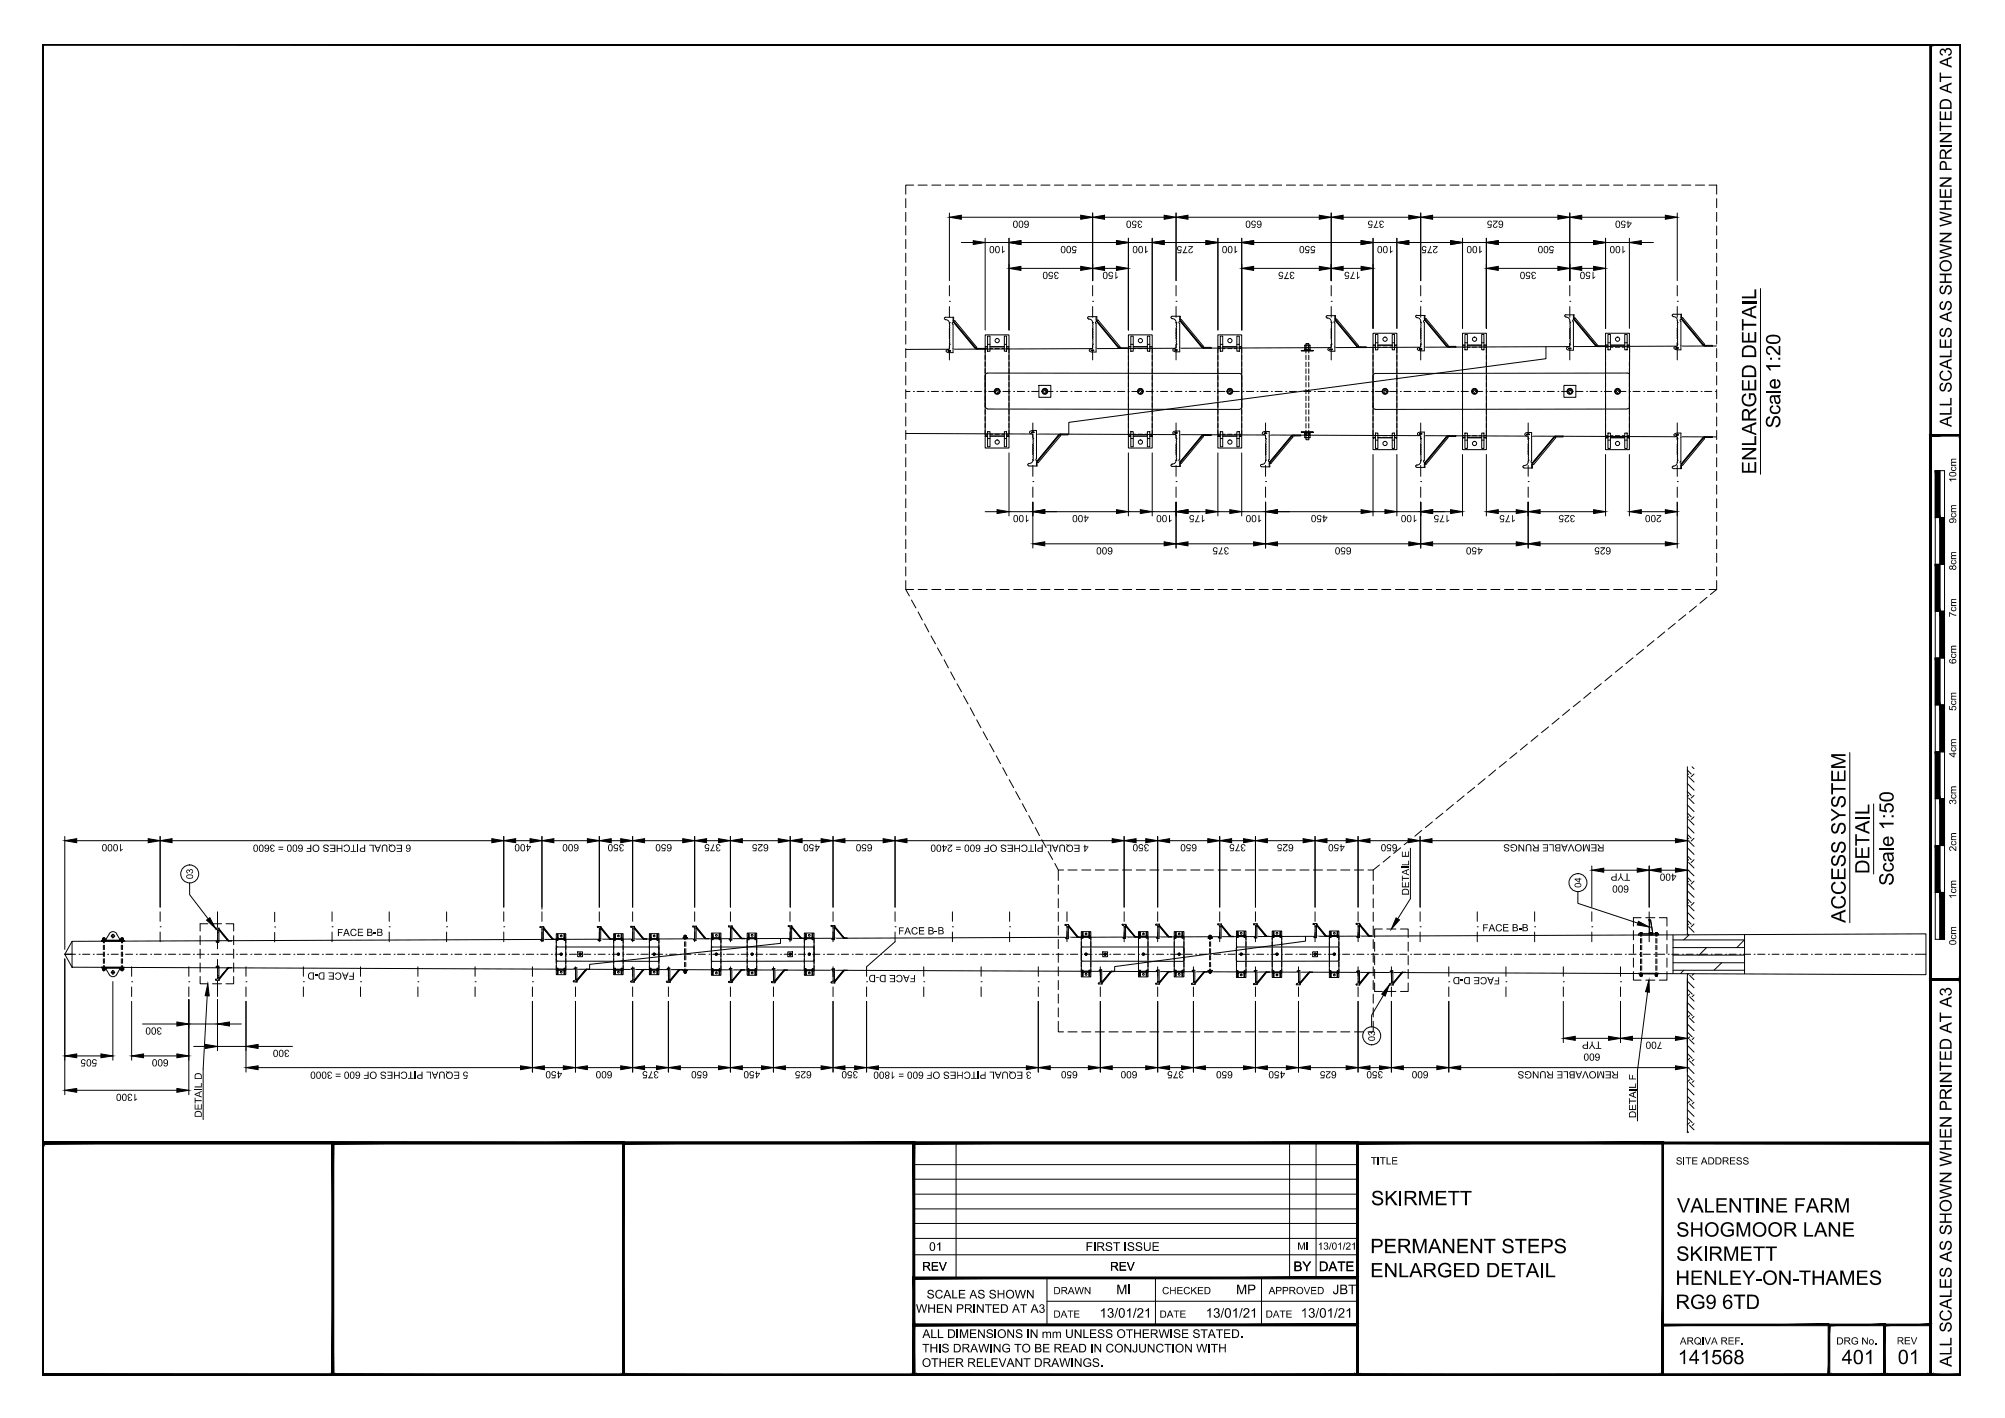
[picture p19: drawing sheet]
<svg xmlns="http://www.w3.org/2000/svg" width="420mm" height="297mm" viewBox="0 0 420 297" stroke-linecap="round" stroke-linejoin="round" font-family="sans-serif">
<defs><g id="words">
<g font-size="4.2">
<text x="373.1" y="89.7" transform="rotate(-90 373.1 89.7)">Scale 1:20</text>
<text x="368" y="99.4" transform="rotate(-90 368 99.4)">ENLARGED DETAIL</text>
<text x="391.7" y="183.1" transform="rotate(-90 391.7 183.1)">DETAIL</text>
<text x="396.8" y="185.5" transform="rotate(-90 396.8 185.5)">Scale 1:50</text>
<text x="386.7" y="193.3" transform="rotate(-90 386.7 193.3)">ACCESS SYSTEM</text>
<text x="287.3" y="252.5">SKIRMETT</text>
<text x="351.4" y="254">VALENTINE FARM</text>
<text x="287.2" y="262.5">PERMANENT STEPS</text>
<text x="351.3" y="259">SHOGMOOR LANE</text>
<text x="287.1" y="267.5">ENLARGED DETAIL</text>
<text x="351.1" y="269.2">HENLEY-ON-THAMES</text>
<text x="351.3" y="264.1">SKIRMETT</text>
<text x="351.1" y="274.2">RG9 6TD</text>
<text x="351.6" y="285.7">141568</text>
<text x="385.9" y="285.7">401</text>
<text x="397.7" y="285.7">01</text>
</g>
<g font-size="3.5">
<text x="409" y="89.5" transform="rotate(-90 409 89.5)">ALL SCALES AS SHOWN WHEN PRINTED AT A3</text>
<text x="409" y="286.3" transform="rotate(-90 409 286.3)">ALL SCALES AS SHOWN WHEN PRINTED AT A3</text>
</g>
<g font-size="2.8">
<text x="271" y="266.3">BY</text>
<text x="276.4" y="266.3">DATE</text>
<text x="233.9" y="271.1">MI</text>
<text x="259" y="271.1">MP</text>
<text x="279.3" y="271.1">JBT</text>
<text x="230.4" y="276">13/01/21</text>
<text x="252.6" y="276">13/01/21</text>
<text x="272.6" y="276">13/01/21</text>
</g>
<g font-size="2.5">
<text x="194.7" y="262">01</text>
<text x="227.5" y="262">FIRST ISSUE</text>
<text x="193.2" y="266.2">REV</text>
<text x="232.6" y="266.2">REV</text>
<text x="192" y="275">WHEN PRINTED AT A3</text>
<text x="194.2" y="272">SCALE AS SHOWN</text>
<text x="193.3" y="280.3">ALL DIMENSIONS IN mm UNLESS OTHERWISE STATED.</text>
<text x="193.2" y="286.3">OTHER RELEVANT DRAWINGS.</text>
<text x="193.2" y="283.3">THIS DRAWING TO BE READ IN CONJUNCTION WITH</text>
</g>
<g font-size="2.1">
<text x="215.7" y="46.2" transform="rotate(-180 215.7 46.2)">600</text>
<text x="239.5" y="46.2" transform="rotate(-180 239.5 46.2)">350</text>
<text x="264.4" y="46.2" transform="rotate(-180 264.4 46.2)">650</text>
<text x="290.1" y="46.2" transform="rotate(-180 290.1 46.2)">375</text>
<text x="315.1" y="46.2" transform="rotate(-180 315.1 46.2)">625</text>
<text x="341.9" y="46.2" transform="rotate(-180 341.9 46.2)">450</text>
<text x="210.8" y="51.6" transform="rotate(-180 210.8 51.6)">100</text>
<text x="225.7" y="51.6" transform="rotate(-180 225.7 51.6)">500</text>
<text x="240.8" y="51.6" transform="rotate(-180 240.8 51.6)">100</text>
<text x="250" y="51.6" transform="rotate(-180 250 51.6)">275</text>
<text x="259.5" y="51.6" transform="rotate(-180 259.5 51.6)">100</text>
<text x="275.7" y="51.6" transform="rotate(-180 275.7 51.6)">550</text>
<text x="292" y="51.6" transform="rotate(-180 292 51.6)">100</text>
<text x="301.4" y="51.6" transform="rotate(-180 301.4 51.6)">275</text>
<text x="310.8" y="51.6" transform="rotate(-180 310.8 51.6)">100</text>
<text x="325.7" y="51.6" transform="rotate(-180 325.7 51.6)">500</text>
<text x="340.8" y="51.6" transform="rotate(-180 340.8 51.6)">100</text>
<text x="221.9" y="57" transform="rotate(-180 221.9 57)">350</text>
<text x="234.5" y="56.9" transform="rotate(-180 234.5 56.9)">150</text>
<text x="271.3" y="57" transform="rotate(-180 271.3 57)">375</text>
<text x="285.2" y="56.9" transform="rotate(-180 285.2 56.9)">175</text>
<text x="322" y="57" transform="rotate(-180 322 57)">350</text>
<text x="334.5" y="56.9" transform="rotate(-180 334.5 56.9)">150</text>
<text x="409.9" y="101.1" transform="rotate(-90 409.9 101.1)">10cm</text>
<text x="215.8" y="107.9" transform="rotate(-180 215.8 107.9)">100</text>
<text x="228.2" y="107.9" transform="rotate(-180 228.2 107.9)">400</text>
<text x="245.8" y="107.9" transform="rotate(-180 245.8 107.9)">100</text>
<text x="252.7" y="107.9" transform="rotate(-180 252.7 107.9)">175</text>
<text x="264.5" y="107.9" transform="rotate(-180 264.5 107.9)">100</text>
<text x="278.2" y="107.9" transform="rotate(-180 278.2 107.9)">450</text>
<text x="297" y="107.9" transform="rotate(-180 297 107.9)">100</text>
<text x="303.9" y="107.9" transform="rotate(-180 303.9 107.9)">175</text>
<text x="317.7" y="107.9" transform="rotate(-180 317.7 107.9)">175</text>
<text x="330.1" y="107.9" transform="rotate(-180 330.1 107.9)">325</text>
<text x="348.2" y="107.9" transform="rotate(-180 348.2 107.9)">200</text>
<text x="409.9" y="109.6" transform="rotate(-90 409.9 109.6)">9cm</text>
<text x="233.2" y="114.6" transform="rotate(-180 233.2 114.6)">600</text>
<text x="257.6" y="114.6" transform="rotate(-180 257.6 114.6)">375</text>
<text x="283.2" y="114.6" transform="rotate(-180 283.2 114.6)">650</text>
<text x="310.7" y="114.6" transform="rotate(-180 310.7 114.6)">450</text>
<text x="337.6" y="114.6" transform="rotate(-180 337.6 114.6)">625</text>
<text x="409.9" y="119.5" transform="rotate(-90 409.9 119.5)">8cm</text>
<text x="409.9" y="129.3" transform="rotate(-90 409.9 129.3)">7cm</text>
<text x="409.9" y="139.1" transform="rotate(-90 409.9 139.1)">6cm</text>
<text x="409.9" y="148.9" transform="rotate(-90 409.9 148.9)">5cm</text>
<text x="409.9" y="158.7" transform="rotate(-90 409.9 158.7)">4cm</text>
<text x="409.9" y="168.6" transform="rotate(-90 409.9 168.6)">3cm</text>
<text x="26" y="176.8" transform="rotate(-180 26 176.8)">1000</text>
<text x="86.1" y="177" transform="rotate(-180 86.1 177)">6 EQUAL PITCHES OF 600 = 3600</text>
<text x="111.3" y="176.8" transform="rotate(-180 111.3 176.8)">400</text>
<text x="121.3" y="176.8" transform="rotate(-180 121.3 176.8)">600</text>
<text x="130.8" y="176.9" transform="rotate(-180 130.8 176.9)">350</text>
<text x="140.8" y="176.8" transform="rotate(-180 140.8 176.8)">650</text>
<text x="151.1" y="176.9" transform="rotate(-180 151.1 176.9)">375</text>
<text x="161.1" y="176.8" transform="rotate(-180 161.1 176.8)">625</text>
<text x="171.8" y="176.8" transform="rotate(-180 171.8 176.8)">450</text>
<text x="182.8" y="176.8" transform="rotate(-180 182.8 176.8)">650</text>
<text x="228.1" y="177" transform="rotate(-180 228.1 177)">4 EQUAL PITCHES OF 600 = 2400</text>
<text x="240.8" y="176.9" transform="rotate(-180 240.8 176.9)">350</text>
<text x="250.8" y="176.8" transform="rotate(-180 250.8 176.8)">650</text>
<text x="261.1" y="176.9" transform="rotate(-180 261.1 176.9)">375</text>
<text x="271.1" y="176.8" transform="rotate(-180 271.1 176.8)">625</text>
<text x="281.8" y="176.8" transform="rotate(-180 281.8 176.8)">450</text>
<text x="292.8" y="176.8" transform="rotate(-180 292.8 176.8)">650</text>
<text x="336.2" y="176.9" transform="rotate(-180 336.2 176.9)">REMOVABLE RUNGS</text>
<text x="409.9" y="178.4" transform="rotate(-90 409.9 178.4)">2cm</text>
<text x="341.3" y="185.5" transform="rotate(-180 341.3 185.5)">600</text>
<text x="341.6" y="183" transform="rotate(-180 341.6 183)">TYP</text>
<text x="351.3" y="183" transform="rotate(-180 351.3 183)">400</text>
<text x="295.3" y="187.6" transform="rotate(-90 295.3 187.6)">DETAIL E</text>
<text x="409.9" y="188.3" transform="rotate(-90 409.9 188.3)">1cm</text>
<text x="70.6" y="196.1">FACE B-B</text>
<text x="188.2" y="195.7">FACE B-B</text>
<text x="310.7" y="195.1">FACE B-B</text>
<text x="409.9" y="198" transform="rotate(-90 409.9 198)">0cm</text>
<text x="74.3" y="203.7" transform="rotate(-180 74.3 203.7)">FACE D-D</text>
<text x="191.9" y="204.3" transform="rotate(-180 191.9 204.3)">FACE D-D</text>
<text x="314.4" y="204.7" transform="rotate(-180 314.4 204.7)">FACE D-D</text>
<text x="33.9" y="215.2" transform="rotate(-180 33.9 215.2)">300</text>
<text x="20.3" y="221.9" transform="rotate(-180 20.3 221.9)">505</text>
<text x="35.3" y="221.9" transform="rotate(-180 35.3 221.9)">600</text>
<text x="60.6" y="219.9" transform="rotate(-180 60.6 219.9)">300</text>
<text x="335.3" y="220.7" transform="rotate(-180 335.3 220.7)">600</text>
<text x="335.6" y="218.2" transform="rotate(-180 335.6 218.2)">TYP</text>
<text x="348.3" y="218.2" transform="rotate(-180 348.3 218.2)">700</text>
<text x="98.1" y="224.5" transform="rotate(-180 98.1 224.5)">5 EQUAL PITCHES OF 600 = 3000</text>
<text x="117.8" y="224.4" transform="rotate(-180 117.8 224.4)">450</text>
<text x="128.3" y="224.4" transform="rotate(-180 128.3 224.4)">600</text>
<text x="138.1" y="224.4" transform="rotate(-180 138.1 224.4)">375</text>
<text x="148.3" y="224.4" transform="rotate(-180 148.3 224.4)">650</text>
<text x="159.3" y="224.4" transform="rotate(-180 159.3 224.4)">450</text>
<text x="170.1" y="224.4" transform="rotate(-180 170.1 224.4)">625</text>
<text x="179.8" y="224.4" transform="rotate(-180 179.8 224.4)">350</text>
<text x="216.1" y="224.5" transform="rotate(-180 216.1 224.5)">3 EQUAL PITCHES OF 600 = 1800</text>
<text x="225.8" y="224.4" transform="rotate(-180 225.8 224.4)">650</text>
<text x="238.3" y="224.4" transform="rotate(-180 238.3 224.4)">600</text>
<text x="248.1" y="224.4" transform="rotate(-180 248.1 224.4)">375</text>
<text x="258.3" y="224.4" transform="rotate(-180 258.3 224.4)">650</text>
<text x="269.3" y="224.4" transform="rotate(-180 269.3 224.4)">450</text>
<text x="280.1" y="224.4" transform="rotate(-180 280.1 224.4)">625</text>
<text x="289.8" y="224.4" transform="rotate(-180 289.8 224.4)">350</text>
<text x="299.3" y="224.4" transform="rotate(-180 299.3 224.4)">600</text>
<text x="339.2" y="224.4" transform="rotate(-180 339.2 224.4)">REMOVABLE RUNGS</text>
<text x="28.9" y="229.2" transform="rotate(-180 28.9 229.2)">1300</text>
<text x="42.3" y="234.1" transform="rotate(-90 42.3 234.1)">DETAIL D</text>
<text x="342.8" y="234.2" transform="rotate(-90 342.8 234.2)">DETAIL F</text>
<text x="287.3" y="243.9">TITLE</text>
<text x="351.2" y="243.9">SITE ADDRESS</text>
<text x="271.9" y="261.8">MI</text>
<text x="276.1" y="261.8">13/01/21</text>
<text x="220.8" y="271.1">DRAWN</text>
<text x="243.5" y="271.1">CHECKED</text>
<text x="265.9" y="271.1">APPROVED</text>
<text x="220.8" y="276">DATE</text>
<text x="243" y="276">DATE</text>
<text x="265.2" y="276">DATE</text>
<text x="352" y="281.6">ARQIVA REF.</text>
<text x="384.8" y="281.6">DRG No.</text>
<text x="397.5" y="281.6">REV</text>
</g>
<g font-size="2">
<text x="40.5" y="184.1" transform="rotate(-90 40.5 184.1)">03</text>
<text x="331.4" y="186" transform="rotate(-90 331.4 186)">04</text>
<text x="288.1" y="218.1" transform="rotate(-90 288.1 218.1)">03</text>
</g>
</g></defs>
<!-- layer: TEXT AND DIMENSIONS -->
<g fill="none" stroke="#000" stroke-width=".21">
<path d="M199 59.8v2.2M229 59.8v2.2M246.5 59.8v2.2M279 59.8v2.2M297.7 59.8v2.2M329 59.8v2.2M351.5 59.8v2.2M199 63.1h.1M199 67.6h.1M199 72.1h.1M199 64.2v2.3M199 68.7v2.3"/>
<path d="M199 73.2v2.2M229 63.1h.1M229 67.6h.1M229 72.1h.1M229 64.2v2.3M229 68.7v2.3M229 73.2v2.2M246.5 63.1h.1M246.5 67.6h.1M246.5 72.1h.1M246.5 64.2v2.3M246.5 68.7v2.3"/>
<path d="M246.5 73.2v2.2M279 63.1h.1M279 67.6h.1M279 72.1h.1M279 64.2v2.3M279 68.7v2.3M279 73.2v2.2M297.7 63.1h.1M297.7 67.6h.1M297.7 72.1h.1M297.7 64.2v2.3M297.7 68.7v2.3"/>
<path d="M297.7 73.2v2.2M329 63.1h.1M329 67.6h.1M329 72.1h.1M329 64.2v2.3M329 68.7v2.3M329 73.2v2.2M351.5 63.1h.1M351.5 67.6h.1M351.5 72.1h.1M351.5 64.2v2.3M351.5 68.7v2.3"/>
<path d="M351.5 73.2v2.2M216.4 96.4h.1M216.4 91.9h.1M216.4 88.6v2.2M216.4 93v2.3M216.4 97.5v2.3M246.5 96.4h.1M246.5 91.9h.1M246.5 88.6v2.2M246.5 93v2.3M246.5 97.5v2.3M265.2 96.4h.1"/>
<path d="M265.2 91.9h.1M265.2 88.6v2.2M265.2 93v2.3M265.2 97.5v2.3M297.7 96.4h.1M297.7 91.9h.1M297.7 88.6v2.2M297.7 93v2.3M297.7 97.5v2.3M320.2 96.4h.1M320.2 91.9h.1M320.2 88.6v2.2"/>
<path d="M320.2 93v2.3M320.2 97.5v2.3M351.5 96.4h.1M351.5 91.9h.1M351.5 88.6v2.2M351.5 93v2.3M351.5 97.5v2.3M216.4 100.9h.1M216.4 102v2.2M246.5 100.9h.1M246.5 102v2.2M265.2 100.9h.1"/>
<path d="M265.2 102v2.2M297.7 100.9h.1M297.7 102v2.2M320.2 100.9h.1M320.2 102v2.2M351.5 100.9h.1M351.5 102v2.2M387.6 157.6v35.7M13.6 175.2v23.7M16.1 176.1h15M33.6 175.2v14.8M284.6 175.2v14.8"/>
<path d="M287.1 176.1h8M295.6 177.7v10.6l-2.7 4.2M297.6 175.2v14.8M300.1 176.1h51M353.6 160.6v35.3M353.6 161.3l.8 .8M353.6 165.8l.8 .8M353.6 170.3l.8 .8M353.6 174.8l.8 .8M353.6 179.3l.8 .8M353.6 164.1l1.4 1.4M353.6 168.6l1.4 1.4"/>
<path d="M353.6 173.1l1.4 1.4M353.6 177.6l1.4 1.4M353.9 162.7l1.1 1.1M353.9 167.2l1.1 1.1M353.9 171.7l1.1 1.1M353.9 176.2l1.1 1.1M353.9 162.1l-.3 .3M353.9 166.6l-.3 .3M353.9 171.1l-.3 .3M353.9 175.6l-.3 .3M354.6 160.6l.4 .4M355 162.1l-.6 .6"/>
<path d="M355 166.6l-.6 .6M355 171.1l-.6 .6M355 175.6l-.6 .6M392.6 168.4v14.7M33.6 194.1h.1M33.6 191v2M33.6 195.2v2.1M39.7 185v2.4l3.9 5.1M41.9 196v1.9M41.9 198.8v1.9M43.5 193.5h-1.6v1.5M44.5 193.5h1.9"/>
<path d="M45.6 195.4h.1M45.6 199.9h.1M45.6 191v3.3M45.6 196.5v2.3M45.9 194.7l2 2.4M47.4 193.5h1.6v1.5M49 196v1.9M49 198.8v1.9M57.6 194.2h.1M57.6 191.1v2M57.6 195.3v2M69.6 194.1h.1"/>
<path d="M69.6 191v2M69.6 195.2v2.1M81.6 194.1h.1M81.6 191v2M81.6 195.2v2.1M93.6 194.1h.1M93.6 191v2M93.6 195.2v2.1M105.6 194.1h.1M105.6 191v2M105.6 195.2v2.1M113.6 194.1h.1"/>
<path d="M113.6 191v2M113.6 195.2v2.1M125.6 194.1h.1M125.6 191v2M125.6 195.2v2.1M132.6 194.1h.1M132.6 191v2M132.6 195.2v2.1M145.6 194.1h.1M145.6 191v2M145.6 195.2v2.1M153.1 194.1h.1"/>
<path d="M153.1 191v2M153.1 195.2v2.1M165.6 194.1h.1M165.6 191v2M165.6 195.2v2.1M174.6 194.1h.1M174.6 191v2M174.6 195.2v2.1M187.6 194.1h.1M187.6 191v2M187.6 195.2v2.1M199.6 194.1h.1"/>
<path d="M199.6 191v2M199.6 195.2v2.1M211.6 194.1h.1M211.6 191v2M211.6 195.2v2.1M223.6 194.1h.1M223.6 191v2M223.6 195.2v2.1M235.6 194.1h.1M235.6 191v2M235.6 195.2v2.1M242.6 194.1h.1"/>
<path d="M242.6 191v2M242.6 195.2v2.1M255.6 194.1h.1M255.6 191v2M255.6 195.2v2.1M263.1 194.1h.1M263.1 191v2M263.1 195.2v2.1M275.6 194.1h.1M275.6 191v2M275.6 195.2v2.1M284.6 194.1h.1"/>
<path d="M284.6 191v2M284.6 195.2v2.1M288.1 197.4v1.9M289.7 194.6h-1.6v1.8M290.6 194.6h1.9M293.5 194.6h1.6v1.8M295.1 197.4v1.9M297.6 194.1h.1M297.6 191v2M297.6 195.2v2.1M309.6 194.1h.1M309.6 191v2"/>
<path d="M309.6 195.2v2.1M321.6 194.1h.1M321.6 191v2M321.6 195.2v2.1M330.7 186.8v2.4l12.5 4.2M333.6 194.1h.1M333.6 181.4v8.6M333.6 191v2M333.6 195.2v2.1M336.1 182.3h7M342.3 194.9v2M342.3 197.8v1.9"/>
<path d="M343.9 192.2h-1.6v1.8M344.9 192.2h1.9M345.6 194.1h.1M345.6 181.4v8.6M345.6 191v2M345.6 195.2v2.1M347.7 192.2h1.6v1.8M349.3 194.9v2M349.3 197.8v1.9M350.6 196.9h15M350.6 198.5h15M350.6 195.9v8"/>
<path d="M353.6 195.6l.3 .3-1.1 1M353.6 183.8l.8 .8M353.6 188.3l.8 .8M353.6 192.8l.8 .8M353.6 182.1l1.4 1.4M353.6 186.6l1.4 1.4M353.6 191.1l1.4 1.4M353.9 180.7l1.1 1.1M353.9 185.2l1.1 1.1M353.9 189.7l1.1 1.1M353.9 194.1l1.1 1.2M353.9 180.1l-.3 .2"/>
<path d="M353.9 184.6l-.3 .2M353.9 189.1l-.3 .2M353.9 193.6l-.3 .2M355 180.1l-.6 .6M355 184.6l-.6 .6M355 189.1l-.6 .6M355 193.5l-.6 .6M357.6 198.5l-1.6 1.6M365.5 196.9l-1.5 1.6M13.6 200.9v28.4M23.7 205.6v16.5M27.6 205.7h.1"/>
<path d="M27.6 202.5v2M27.6 206.8v1.9M27.6 209.8v12.3M29.9 214.5h7.2M39.6 205.7h.1M39.6 202.5v2M39.6 206.8v1.9M39.6 209.4v19.9M39.6 214.5h6M40.6 219.2h2.5M41.9 204.6v1.5h1.6M41.9 201.7v1.9"/>
<path d="M43.4 208.6l-.8 15.3v10.6M44.5 206.1h1.9M45.6 204.4h.1M45.6 201v2.3M45.6 205.5v3.2M45.6 209.4v10.7M45.6 219.2h5.9M47.9 202.7l-2 2.4M48.1 214.5h2.5M49 204.6v1.5h-1.6M49 201.7v1.9M51.5 205.7h.1"/>
<path d="M51.5 202.5v2M51.5 206.8v1.9M51.5 209.8v10.3M54.1 219.2h7.2M63.6 205.7h.1M63.6 202.5v2M63.6 206.8v1.9M75.6 205.7h.1M75.6 202.5v2M75.6 206.8v1.9M87.6 205.7h.1M87.6 202.5v2"/>
<path d="M87.6 206.8v1.9M99.6 205.7h.1M99.6 202.5v2M99.6 206.8v1.9M111.6 205.7h.1M111.6 202.5v2M111.6 206.8v1.9M120.6 205.7h.1M120.6 202.5v2M120.6 206.8v1.9M132.6 205.7h.1M132.6 202.5v2"/>
<path d="M132.6 206.8v1.9M140.1 205.7h.1M140.1 202.5v2M140.1 206.8v1.9M153.1 205.7h.1M153.1 202.5v2M153.1 206.8v1.9M162.1 205.7h.1M162.1 202.5v2M162.1 206.8v1.9M174.6 205.7h.1M174.6 202.5v2"/>
<path d="M174.6 206.8v1.9M181.6 202.5v2M181.6 206.8v1.9M193.6 205.7h.1M193.6 202.5v2M193.6 206.8v1.9M205.6 205.7h.1M205.6 202.5v2M205.6 206.8v1.9M217.6 205.7h.1M217.6 202.5v2M217.6 206.8v1.9"/>
<path d="M230.6 205.7h.1M230.6 202.5v2M230.6 206.8v1.9M242.6 205.7h.1M242.6 202.5v2M242.6 206.8v1.9M250.1 205.7h.1M250.1 202.5v2M250.1 206.8v1.9M263.1 205.7h.1M263.1 202.5v2M263.1 206.8v1.9"/>
<path d="M272.1 205.7h.1M272.1 202.5v2M272.1 206.8v1.9M284.6 205.7h.1M284.6 202.5v2M284.6 206.8v2M288.1 205.9v1.8h1.6M288.1 200.2v1.9M288.1 203.1v1.9M289.9 208.4l-2.5 4.3v2.4M290.6 207.7h1.9M291.6 205.7h.1"/>
<path d="M291.6 202.5v2M291.6 206.8v1.9M291.6 209.8v14.8M293.9 203.7l-1.9 2.3M295.1 205.9v1.8h-1.6M295.1 200.2v1.9M295.1 203.1v1.9M303.6 205.7h.1M303.6 202.5v2M303.6 206.8v1.9M303.6 209.8v14.8M315.6 205.7h.1"/>
<path d="M315.6 202.5v2M315.6 206.8v1.9M327.6 205.7h.1M327.6 202.5v2M327.6 206.8v1.9M327.6 209.8v8.6M330.1 217.5h7M339.6 205.7h.1M339.6 202.5v2M339.6 206.8v1.9M339.6 209.8v8.6M342.1 217.5h9"/>
<path d="M342.3 203.5v1.8h1.6M342.3 200.7v1.9M344.9 205.3h1.9M345.3 207.8l-2.2 16.5v10.5M349.3 203.5v1.8h-1.6M349.3 200.7v1.9M350.6 200.1h15M350.6 201.7h15M350.6 203.2h15M352.8 203.2l-.6 .7M353.6 203.9v33.4M353.6 216.2l1 1"/>
<path d="M353.6 211.7l1 1M353.6 207.2l1 1M353.6 219l1.4 1.4M353.6 214.5l1.4 1.4M353.6 210l1.4 1.4M353.6 205.5l1.4 1.4M353.9 203.9l-.3 .3M354.1 208.2l-.5 .5M354.1 212.7l-.5 .5M354.1 217.2l-.5 .5M354.1 217.8l.9 .9M354.1 213.3l.9 .9"/>
<path d="M354.1 208.8l.9 .9M354.1 204.3l.9 .9M355 203.9l-.4 .4M355 208.4l-.4 .4M355 212.9l-.4 .4M355 217.4l-.4 .4M360.8 201.7l-1.6 1.5M16.1 221.2h5.1M16.1 228.4h21M30.1 221.2h7M294.1 223.6h7M306.1 223.6h45"/>
<path d="M353.6 234.1l1 1.1M353.6 229.7l1 1M353.6 225.2l1 1M353.6 220.7l1 1M353.6 236.9l.3 .3M353.6 232.5l1.4 1.3M353.6 228l1.4 1.4M353.6 223.5l1.4 1.4M354.1 221.7l-.5 .5M354.1 226.2l-.5 .5M354.1 230.7l-.5 .4M354.1 235.2l-.5 .4"/>
<path d="M354.1 235.8l.9 .9M354.1 231.3l.9 .9M354.1 226.7l.9 1M354.1 222.3l.9 .9M355 221.9l-.4 .4M355 226.4l-.4 .3M355 230.9l-.4 .4M355 235.4l-.4 .4"/>
<circle cx="39.8" cy="183.1" r="1.88"/>
<circle cx="330.7" cy="184.9" r="1.88"/>
<circle cx="287.5" cy="217" r="1.88"/>
</g>
<!-- layer: 03 - TEXT AND DIMENSIONS -->
<g fill="none" stroke="#000" stroke-width=".21">
<path d="M191.5 38.8h-1.7v1.9M192.4 38.8h1.9M195.3 38.8h1.9M198.1 38.8h1.9M201 38.8h1.9M203.8 38.8h1.9M206.7 38.8h1.9M209.5 38.8h1.9M212.4 38.8h1.9M215.3 38.8h1.9M218.1 38.8h1.9M221 38.8h1.9"/>
<path d="M223.8 38.8h1.9M226.7 38.8h1.9M229.6 38.8h1.9M232.4 38.8h1.9M235.3 38.8h1.9M238.1 38.8h1.9M241 38.8h1.9M243.8 38.8h1.9M246.7 38.8h1.9M249.5 38.8h1.9M252.4 38.8h1.9M255.3 38.8h1.9"/>
<path d="M258.1 38.8h1.9M261 38.8h1.9M263.8 38.8h2M266.7 38.8h1.9M269.6 38.8h1.9M272.4 38.8h1.9M275.3 38.8h1.9M278.1 38.8h1.9M281 38.8h1.9M283.8 38.8h1.9M286.7 38.8h1.9M289.5 38.8h2"/>
<path d="M292.4 38.8h1.9M295.3 38.8h1.9M298.1 38.8h1.9M301 38.8h1.9M303.9 38.8h1.9M306.7 38.8h1.9M309.6 38.8h1.9M312.4 38.8h1.9M315.3 38.8h1.9M318.1 38.8h1.9M321 38.8h1.9M323.8 38.8h1.9"/>
<path d="M326.7 38.8h1.9M329.6 38.8h1.9M332.4 38.8h1.9M335.3 38.8h1.9M338.1 38.8h1.9M341 38.8h1.9M343.9 38.8h1.9M346.7 38.8h1.9M349.6 38.8h1.9M352.4 38.8h1.9M355.3 38.8h1.9M358.1 38.8h1.6v1.9"/>
<path d="M189.8 41.6v1.9M189.8 44.5v1.9M189.8 47.3v1.9M189.8 50.2v1.9M189.8 53v1.9M189.8 55.9v1.9M189.8 58.8v1.9M199 44.6v14.2M201.5 50.8h2.4M201.5 45.5h25M206.4 50.8h5M206.4 49.9v19.2"/>
<path d="M211.4 49.9v19.2M213.9 56.2h12.6M213.9 50.8h20.1M229 44.6v14.2M231.5 45.5h12.5M236.5 49.9v19.2M236.5 50.8h5M241.5 49.9v19.2M244 50.8h8.7M246.5 44.6v14.2M248.9 45.5h27.6M255.2 50.8h5"/>
<path d="M255.2 49.9v19.2M260.2 49.9v19.2M262.7 56.2h13.8M262.7 50.8h22.5M279 44.6v14.2M281.5 56.2h3.7M281.5 45.5h13.7M287.7 49.9v18.9M287.7 50.8h5M292.7 49.9v18.9M295.2 50.8h8.8M297.7 44.6v14.2"/>
<path d="M300.2 45.5h26.3M306.5 50.8h5M306.5 49.9v18.9M311.5 49.9v18.9M314 56.2h12.5M314 50.8h20M329 44.6v14.2M331.5 45.5h17.5M336.5 49.9v18.9M336.5 50.8h4.9M341.4 49.9v18.9M343.9 50.8h2.6"/>
<path d="M351.5 44.6v14.2M359.7 41.6v1.9M359.7 44.5v1.9M359.7 47.3v1.9M359.7 50.2v1.9M359.7 53v1.9M359.7 55.9v1.9M359.7 58.8v1.9M189.8 61.6v1.9M189.8 64.5v1.9M189.8 67.3v1.9M189.8 70.2v1.9"/>
<path d="M189.8 73v1.9M189.8 75.9v1.9M189.8 78.7v1.9M198.1 67h.1a.74 .74 0 0 1 .8 .7M198.1 66.5h1.7v.7M198.1 66.5l-.2 .2 .2 .2M198.7 73.4h.4l.1 .2h-.4zM199.7 66.5l.1 .9 4.6 5.6 .6 .1v-.1h-.3v-.3l-4.6-5.5h-.3M199.9 67.4l4.6 5.5M199.9 67.2v.1M199.9 67.5h-.2l-.2 .2 .2 .2v6l-1.1-.1a.35 .35 0 0 1-.4-.4 .35 .35 0 0 1 .5-.2h.3v-1v-4.5M204.5 72.9h.2"/>
<path d="M205 73h1.3v.1h-1.3M228.1 66.8a.98 .98 0 0 1 .9 1.4l.1 3.9-.1 .9h-.2a.37 .37 0 0 0-.5 .2 .37 .37 0 0 0 .3 .5h1.1v-5.9M228.1 66.3h1.8v.8h.2l4.6 5.5v.3h.3v.1l-.6-.2M228.1 66.3l-.2 .3 .2 .2M228.7 73.4l.4-.1 .1 .1-.4 .1zM229.7 66.3v.8M229.7 67l.1 .3M229.8 67.3l4.6 5.6M229.9 67l.1 .2M229.9 67.2l4.6 5.6M229.9 67.4l-.3 .1 .1 .3M234.5 72.7l.2 .1"/>
<path d="M235 72.9h1.3v.1h-1.3M245.6 66.8h.1a.74 .74 0 0 1 .8 .7M245.6 66.3h1.7v.7h.3l4.6 5.5v.3h.3v.1h-.3M245.6 66.3l-.2 .2 .2 .2M246.2 73.3h.5a.28 .28 0 0 1-.2 .1 .28 .28 0 0 1-.3-.1zM246.5 67.5l.1 .4-.1 .3 .1 .2-.1 .3 .1 .3-.1 .2 .1 .3-.1 .2 .1 .3-.1 .2 .1 1.3-.1 .3 .1 .2-.1 .9-.3 .1a.35 .35 0 0 0-.4 .3 .35 .35 0 0 0 .4 .4h1v-5.9M247.2 66.3l.1 .9M247.3 67.2l4.6 5.6M247.4 67v.1M247.4 67.4l4.5 5.4M247.4 67.3l-.3 .1 .1 .4M247.4 67.1l4.8 5.6"/>
<path d="M251.9 72.8l.3 .1M252.5 72.8h1.3v.1h-1.3M278.1 66.6h.1M278.1 66.6l-.2-.2 .2-.3h1.8v.7h.2l4.6 5.6v.2h.3v.2h-.3M278.2 66.6a.99 .99 0 0 1 .8 1.4v3.9v.9l-.3 .1a.36 .36 0 0 0-.5 .3 .36 .36 0 0 0 .5 .3l1 .1v-6l-.1-.2 .1-.2h.2M278.7 73.1h.2a.19 .19 0 0 1 .3-.1 .19 .19 0 0 1 0 .3 .19 .19 0 0 1-.3 0zM279.7 66.1l.1 1M279.8 67.1l4.6 5.5M279.9 66.8v.2M279.9 67l4.6 5.6M284.4 72.6l.3 .2M284.5 72.5l.2 .1"/>
<path d="M285 72.6h1.3v.2h-1.3M296.9 66.5h.1M296.9 66.5l-.2-.2 .2-.3 1.7 .1v.7h.3l4.5 5.5v.3h.4v.1h-.4M297 66.5a.74 .74 0 0 1 .7 .8M297.5 73.1l.1-.1a.19 .19 0 0 1 .3 0 .19 .19 0 0 1 0 .2 .19 .19 0 0 1-.3 0zM297.7 67.3l.1 4.5-.1 .9-.2 .1a.36 .36 0 0 0-.5 .3 .36 .36 0 0 0 .5 .3l1 .1v-5.9M298.5 66.1l.1 .9 4.5 5.6 .4 .1M298.6 66.7l.1 .2M298.7 67.1l-.4 .1 .2 .4M298.7 66.9l4.8 5.6M303.8 72.6h1.3v.1h-1.3M328.1 66.4a1 1 0 0 1 .9 1.5l.1 .2-.1 .3 .1 .2-.1 .3 .1 .2-.1 .3 .1 .2-.1 .3 .1 .2-.1 1.3 .1 .3-.1 .9h-.3a.38 .38 0 0 0-.4 .5 .38 .38 0 0 0 .5 .3h.9v-6l-.1-.2 .1-.2h.2"/>
<path d="M328.1 66h1.7v.6h.3l4.6 5.6v.2h.3v.2h-.3M328.1 65.9l-.2 .2 .2 .3M328.7 72.9h.5a.24 .24 0 0 1-.2 .2 .24 .24 0 0 1-.3-.2zM329.7 66.6l.1 .3M329.7 66v.6M329.8 66.9l4.6 5.5M329.9 66.6v.2M329.9 66.8l4.6 5.5M334.4 72.4l.3 .2M334.5 72.3l.2 .1M335 72.4h1.3v.2h-1.3M350.6 66.3h.1a.74 .74 0 0 1 .8 .8"/>
<path d="M350.7 66.3l-.3-.2 .3-.3h1.7v.7h.2l4.6 5.6v.2h.3v.2h-.3M351.2 72.8h.5a.23 .23 0 0 1-.2 .2 .23 .23 0 0 1-.3-.2zM351.5 67.1l.1 4.5-.1 .9-.3 .1a.36 .36 0 0 0-.4 .3 .36 .36 0 0 0 .4 .3l1 .1v-5.9M352.2 65.8l.1 1 4.6 5.5M352.4 66.5l.1 .2M352.4 66.9l-.3 .1 .1 .3M352.5 66.7l4.7 5.6M356.9 72.3l.3 .2M357.5 72.3h1.3v.2h-1.3M359.7 61.6v1.9M359.7 64.5v1.9M359.7 67.3v1.9"/>
<path d="M359.7 70.2v1.9M359.7 73v1.9M359.7 75.9v1.9M359.7 78.7v1.9M368.9 60.5v38.9M189.8 81.6v1.9M189.8 84.5v1.9M189.8 87.3v1.9M189.8 90.2v1.9M189.8 93v2M189.8 95.9v1.9M189.8 98.8v1.9"/>
<path d="M189.9 82h.8M191.4 82h.1M192.2 82h1.5M194.4 82h.1M195.2 82h1.5M197.4 82h.1M198.2 82h1.5M200.4 82h.1M201.2 82h1.5M203.4 82h.1M204.2 82h1.5M206.4 82h.1"/>
<path d="M207.2 82h1.5M209.5 82h.1M210.2 82h1.5M211.4 94.9v13.2M212.4 82h.1M213.2 82h1.5M215.4 82h.1M215.6 97.1h.1M215.6 97.1l-.2 .2 .2 .3M216.2 90.5h.5a.31 .31 0 0 1-.2 .2 .31 .31 0 0 1-.3-.2zM216.2 82h1.5M216.5 96.3a.74 .74 0 0 1-.8 .8"/>
<path d="M217.2 96.1v-5.9h-1a.38 .38 0 0 0-.4 .5 .38 .38 0 0 0 .5 .2h.1l.2 1-.2 .2 .2 .3-.2 .2 .2 .3-.2 .2 .2 .3-.2 .2 .2 .3-.2 .2 .2 .3-.2 .3 .2 .2-.2 1.5M217.2 96.9v.7M217.2 96.1l-.1 .3 .3 .1 4.5-5.4-4.6 5.5M217.3 96.6l-.1 .3M218.4 82h.1M219.2 82h1.5M221.4 82h.1M222 91.2l-4.6 5.7M222.2 90.9h.3v.2h-.3v.3l-4.6 5.5h-.3v.7h-1.7M222.2 82h1.5M222.2 91.1l-.2 .1M222.2 90.9l-.3 .2"/>
<path d="M222.5 90.9h1.3v.2h-1.3M224.4 82h.1M225.2 82h1.5M227.4 82h.1M228.2 82h1.5M230.4 82h.1M231.2 82h1.5M233.5 82h.1M234.2 82h1.5M236.4 82h.1M236.5 94.9v13.2M237.2 82h1.5"/>
<path d="M239.4 82h.1M240.2 82h1.5M241.5 94.9v13.2M242.4 82h.1M243.2 82h1.5M245.4 82h.1M245.6 97.2h.1M246.2 90.6h.5a.28 .28 0 0 1-.2 .2 .28 .28 0 0 1-.3-.2zM246.2 82h1.5M246.5 96.5a.74 .74 0 0 1-.8 .7M247.2 96.2l-.1 .3 .3 .1M247.2 96.2v-5.9h-1a.35 .35 0 0 0-.4 .4 .35 .35 0 0 0 .4 .3l.3 .1 .1 .9-.1 .2 .1 .3-.1 .3 .1 .2-.1 .3 .1 .2-.1 .3 .1 .2-.1 .3 .1 .2-.1 .3 .1 .2-.1 1.5"/>
<path d="M247.3 96.8l-.1 .9M248.4 82h.1M249.2 82h1.5M251.4 82h.1M251.9 91.2l-4.6 5.6M251.9 91.2l-4.5 5.4M252.2 91.1h.3v.1h-.3v.3l-4.6 5.5h-.3v.7h-1.7l-.2-.2 .2-.3M252.2 91.2l-4.8 5.8M252.2 91.1l-.3 .1M252.2 82h1.5M252.5 91.1h1.3v.1h-1.3M254.5 82h.1"/>
<path d="M255.2 82h1.5M255.2 94.9v13.2M257.5 82h.1M258.2 82h1.5M260.2 94.9v13.2M260.5 82h.1M261.2 82h1.5M263.4 82h.1M264.2 82h1.5M265 90.7l.2-.1a.17 .17 0 0 1 .2 0 .17 .17 0 0 1 0 .3 .17 .17 0 0 1-.2-.1zM266 97.1v.7M266.1 96.8l-.1 .2"/>
<path d="M266.4 82h.1M267.2 82h1.5M269.4 82h.1M270.2 82h1.5M270.6 91.3l-4.6 5.4-.2-.2 .2-.2v-5.9h-.9a.39 .39 0 0 0-.6 .3 .39 .39 0 0 0 .6 .4h.1l.1 .9-.1 .3 .1 .3-.1 .2 .1 .3-.1 .2 .1 .3-.1 .3 .1 1.2-.1 .3a1.99 1.99 0 0 1-.4 1.8l-.6 .2-.1 .1 .3 .2M270.6 91.3l-4.5 5.5M270.9 91.1h.4v.2h-.4v.3l-4.6 5.5h-.2v.7h-1.7M270.9 91.3l-4.8 5.7M270.9 91.1l-.3 .2M271.3 91.1h1.3v.2h-1.3M272.4 82h.1M273.2 82h1.5"/>
<path d="M275.4 82h.1M276.2 82h1.5M278.5 82h.1M279.2 82h1.5M281.5 82h.1M282.2 82h1.5M284.5 82h.1M285.2 82h1.5M287.4 82h.1M287.7 95.2v12.9M288.2 82h1.5M290.4 82h.1"/>
<path d="M291.2 82h1.5M292.7 95.2v12.9M293.4 82h.1M294.2 82h1.5M296.4 82h.1M296.9 97.5h.1M296.9 97.4l-.2 .2 .2 .3M297.2 82h1.5M297.5 90.8h.4a.24 .24 0 0 1-.2 .2 .24 .24 0 0 1-.2-.2zM297.7 96.7a.74 .74 0 0 1-.7 .7M298.5 96.4l-.2 .3 .4 .1M298.5 96.4v-5.9l-1 .1a.35 .35 0 0 0-.5 .3 .35 .35 0 0 0 .5 .3l.2 .1 .1 .9-.1 4.5"/>
<path d="M298.7 97.1l-.1 .1M299.5 82h.1M300.2 82h1.5M302.5 82h.1M303.1 91.4l-4.5 5.6-.1 .9M303.1 91.4l-4.5 5.5M303.1 91.4l.7-.1v.1h-.4M303.2 82h1.5M303.4 91.4v.3l-4.5 5.5h-.3v.7h-1.7M303.5 91.4l-4.8 5.7M303.8 91.3h1.3v.1h-1.3M305.5 82h.1"/>
<path d="M306.2 82h1.5M306.5 95.2v12.9M308.5 82h.1M309.2 82h1.5M311.5 82h.1M311.5 95.2v12.9M312.2 82h1.5M314.4 82h.1M315.2 82h1.5M317.4 82h.1M318.2 82h1.5M319.9 90.9l.3-.1a.19 .19 0 0 1 .3 .1 .19 .19 0 0 1-.1 .2 .19 .19 0 0 1-.2 0z"/>
<path d="M320.4 82h.1M321 96.5v-5.9h-1a.39 .39 0 0 0-.5 .5 .39 .39 0 0 0 .6 .3h.1l.1 .9-.1 3.3a1.91 1.91 0 0 1-.4 1.8l-.3 .1M321 97.3v.7M321 96.5l-.1 .3 .3 .1M321.1 97l-.1 .3M321.2 82h1.5M321.2 97.2v.1M323.5 82h.1M324.2 82h1.5M325.7 91.6l-4.5 5.6M326 91.5v.3l-4.6 5.5h-.3v.7l-1.9-.1v-.3l.3-.1M326 91.5h.2v-.1l-.5 .1-4.7 5.6"/>
<path d="M326 91.5l-.2 .1M326.2 91.4h1.4v.1h-1.4M326.5 82h.1M327.2 82h1.5M329.5 82h.1M330.2 82h1.5M332.5 82h.1M333.2 82h1.5M335.5 82h.1M336.2 82h1.5M336.5 95.2v12.9M338.4 82h.1"/>
<path d="M339.2 82h1.5M341.4 82h.1M341.4 95.2v12.9M342.2 82h1.5M344.5 82h.1M345.2 82h1.5M347.5 82h.1M348.2 82h1.5M350.5 82h.1M350.7 97.7l-.3 .2 .3 .2M351.2 91.1l.2-.1a.19 .19 0 0 1 .3 0 .19 .19 0 0 1 0 .2 .19 .19 0 0 1-.3 0zM351.2 82h1.5"/>
<path d="M351.5 96.9a.74 .74 0 0 1-.8 .7M352.2 97.5v.7M352.2 96.6l-.1 .3 .3 .1M352.2 96.6v-5.9l-1 .1a.36 .36 0 0 0-.4 .3 .36 .36 0 0 0 .4 .3l.3 .1 .1 .9-.1 4.5M352.4 97.1l4.5-5.4-4.7 5.7M352.5 97.3l-.1 .1M353.5 82h.1M354.2 82h1.5M356.5 82h.1M357.2 91.5h.3v.2h-.3v.2l-4.6 5.6h-.2v.7h-1.8M357.2 82h1.5M357.2 91.7l-4.8 5.6"/>
<path d="M357.2 91.5l-.3 .1M357.5 91.5h1.3v.2h-1.3M359.5 82h.1M359.7 81.6v1.9M359.7 84.5v1.9M359.7 87.3v1.9M359.7 90.2v1.9M359.7 93v2M359.7 95.9v1.9M359.7 98.8v1.9M189.8 101.6v1.9M189.8 104.5v1.9"/>
<path d="M189.8 107.3v1.9M189.8 110.2v1.9M189.8 113v1.9M189.8 115.9v1.9M189.8 118.7v2M206.4 107.2h2.5M211.4 107.2h5M216.4 105.2v9.6M218.9 107.2h15.1M218.9 113.9h25.1M236.5 107.2h2.5M241.5 107.2h5"/>
<path d="M246.5 105.2v9.6M248.9 107.2h3.8M248.9 113.9h13.8M255.2 107.2h2.5M260.2 107.2h5M265.2 105.2v9.6M267.7 107.2h17.5M267.7 113.9h27.5M287.7 107.2h2.5M292.7 107.2h5M297.7 105.2v9.6M300.2 107.2h3.8"/>
<path d="M300.2 113.9h17.5M314 107.2h3.7M320.2 105.2v9.6M322.7 107.2h11.3M322.7 113.9h26.3M343.9 107.2h5.1M351.5 105.2v9.6M359.7 101.6v1.9M359.7 104.5v1.9M359.7 107.3v1.9M359.7 110.2v1.9M359.7 113v1.9"/>
<path d="M359.7 115.9v1.9M359.7 118.7v2M189.8 121.6v1.9h1.7M189.8 123.5l.8 1.3M191 125.7l.9 1.6M192.4 123.5h1.9M192.4 128.2l.9 1.7M193.7 130.7l.9 1.7M195.1 133.2l.9 1.7M195.3 123.5h1.9M196.5 135.7l.9 1.7M197.9 138.2l.8 1.7"/>
<path d="M198.1 123.5h1.9M201 123.5h1.9M203.8 123.5h1.9M206.7 123.5h1.9M209.5 123.5h1.9M212.4 123.5h1.9M215.3 123.5h1.9M218.1 123.5h1.9M221 123.5h1.9M223.8 123.5h1.9M226.7 123.5h1.9M229.6 123.5h1.9"/>
<path d="M232.4 123.5h1.9M235.3 123.5h1.9M238.1 123.5h1.9M241 123.5h1.9M243.8 123.5h1.9M246.7 123.5h1.9M249.5 123.5h1.9M252.4 123.5h1.9M255.3 123.5h1.9M258.1 123.5h1.9M261 123.5h1.9M263.8 123.5h2"/>
<path d="M266.7 123.5h1.9M269.6 123.5h1.9M272.4 123.5h1.9M275.3 123.5h1.9M278.1 123.5h1.9M281 123.5h1.9M283.8 123.5h1.9M286.7 123.5h1.9M289.5 123.5h2M292.4 123.5h1.9M295.3 123.5h1.9M298.1 123.5h1.9"/>
<path d="M301 123.5h1.9M303.9 123.5h1.9M306.7 123.5h1.9M309.6 123.5h1.9M312.4 123.5h1.9M315.3 123.5h1.9M318.1 123.5h1.9M321 123.5h1.9M323.8 123.5h1.9M326.7 123.5h1.9M329.6 123.5h1.9M332.4 123.5h1.9"/>
<path d="M335.3 123.5h1.9M338.1 123.5h1.9M340 139.6l-1.5 1.2M341 123.5h1.9M342.2 137.8l-1.5 1.2M343.9 123.5h1.9M344.4 136l-1.5 1.2M346.6 134.2l-1.4 1.2M346.7 123.5h1.9M348.9 132.4l-1.5 1.2M349.6 123.5h1.9M351.1 130.6l-1.5 1.2"/>
<path d="M352.4 123.5h1.9M353.3 128.8l-1.5 1.2M355.3 123.5h1.9M355.5 127l-1.5 1.2M357.7 125.1l-1.5 1.3M359.7 121.6v1.9h-1.6M359.7 123.5l-1.3 1M199.2 140.8l.9 1.6M200.6 143.3l.9 1.6M201.9 145.8l.9 1.6M203.3 148.3l.9 1.6M204.7 150.8l.9 1.6"/>
<path d="M206 153.3l1 1.7M207.4 155.8l.9 1.7M208.8 158.3l.9 1.7M315.7 159.5l-1.5 1.2M317.9 157.7l-1.5 1.2M320.1 155.9l-1.5 1.2M322.3 154.1l-1.5 1.2M324.5 152.3l-1.5 1.2M326.7 150.5l-1.5 1.2M328.9 148.6l-1.5 1.3M331.2 146.9l-1.5 1.1M333.4 145l-1.5 1.3"/>
<path d="M335.6 143.2l-1.5 1.2M337.8 141.4l-1.5 1.2M33.6 175.2v14.8M36.1 176.1h67M105.6 175.2v14.8M113.6 175.2v15.3M116.1 176.1h7M125.6 175.2v14.8M128.1 176.1h2M132.6 175.2v14.8M135.1 176.1h8M145.6 175.2v14.8"/>
<path d="M148.1 176.1h2.5M153.1 175.2v14.8M155.6 176.1h7.5M165.6 175.2v14.8M168.1 176.1h4M174.6 175.2v14.8M177.1 176.1h8M187.6 175.2v14.8M190.1 176.1h43M210.1 160.8l.9 1.7M211.5 163.3l.9 1.7M212.8 165.8l1 1.7"/>
<path d="M214.2 168.4l.9 1.6M215.6 170.9l.9 1.7M216.9 173.4l.9 1.6M218.3 175.9l.9 1.6M219.7 178.4l.9 1.6M235.6 175.2v14.8M238.1 176.1h2M242.6 175.2v14.8M245.1 176.1h8M255.6 175.2v14.8M258.1 176.1h2.5M263.1 175.2v14.8"/>
<path d="M265.6 176.1h7.5M275.6 175.2v14.8M278.1 176.1h4M284.6 175.2v14.8M291.3 179.4l-1.5 1.2M293.5 177.6l-1.5 1.2M295.7 175.8l-1.5 1.2M297.9 173.9l-1.4 1.3M300.2 172.2l-1.5 1.2M302.4 170.3l-1.5 1.2M304.6 168.5l-1.5 1.3M306.8 166.7l-1.5 1.2"/>
<path d="M309 164.9l-1.5 1.2M311.2 163.1l-1.5 1.2M313.4 161.3l-1.4 1.2M13.6 199.9h2.2M16.6 199.9h.1M17.3 199.9h1.5M19.5 199.9h.1M20.3 199.9h1.5M22.5 199.9h.1M23.3 199.9h1.5M25.6 199.9h.1M26.3 199.9h1.5"/>
<path d="M28.6 199.9h.1M29.3 199.9h1.5M31.6 199.9h.1M32.3 199.9h1.5M34.6 199.9h.1M35.3 199.9h1.5M37.6 199.9h.1M38.3 199.9h1.5M40.5 199.9h.1M41.3 199.9h1.5M43.5 199.9h.1M44.3 199.9h1.5"/>
<path d="M46.6 199.9h.1M47.3 199.9h1.5M49.6 199.9h.1M50.3 199.9h1.5M52.6 199.9h.1M53.3 199.9h1.5M55.6 199.9h.1M56.3 199.9h1.5M58.6 199.9h.1M59.3 199.9h1.5M61.6 199.9h.1M62.3 199.9h1.5"/>
<path d="M64.5 199.9h.1M65.3 199.9h1.5M67.5 199.9h.1M68.3 199.9h1.5M70.6 199.9h.1M71.3 199.9h1.5M73.6 199.9h.1M74.3 199.9h1.5M76.6 199.9h.1M77.3 199.9h1.5M79.6 199.9h.1M80.3 199.9h1.5"/>
<path d="M82.6 199.9h.1M83.3 199.9h1.5M85.6 199.9h.1M86.3 199.9h1.5M88.5 199.9h.1M89.3 199.9h1.5M91.6 199.9h.1M92.3 199.9h1.5M94.6 199.9h.1M95.3 199.9h1.5M97.6 199.9h.1M98.3 199.9h1.5"/>
<path d="M100.6 199.9h.1M101.3 199.9h1.5M103.6 199.9h.1M104.3 199.9h1.5M106.6 199.9h.1M107.3 199.9h1.5M109.6 199.9h.1M110.3 199.9h1.5M112.6 199.9h.1M113.2 194.1h.7v.3M113.2 194.1v.2M113.3 194.3l.3 .3"/>
<path d="M113.3 199.9h1.5M113.5 196.9l.2 .1zM113.6 194.6v2.2l-.3 .1 .2 .2h.4v-2.4M113.9 194.1v.3M113.9 194.4l1.9 2.3M113.9 194.5l1.8 2.2M113.9 194.4h.1M113.9 194.4l2.1 2.3-.1 .1M114 194.5l-.2 .1 .1 .1M115.6 199.9h.1M115.8 196.7l.1 .1M115.8 196.7h.1"/>
<path d="M116 196.7h.5l-.5 .1M116.3 199.9h1.5M118.6 199.9h.1M119.3 199.9h1.5M121.6 199.9h.1M122.3 199.9h1.5M124.6 199.9h.1M125.3 194.1h.6v.3l2 2.3M125.3 194.1l-.1 .1 .1 .1M125.3 194.2l.3 .3M125.3 199.9h1.5M125.5 196.9h.2z"/>
<path d="M125.9 194.1v.3M125.9 194.5l1.8 2.2M125.9 194.3l.1 .1M126 194.3l1.8 2.3M126 194.5l-.2 .1 .1 2.5-.6-.2 .1-.1h.2v-2.2M127.6 199.9h.1M127.8 196.7h.2h-.1M127.8 196.6l.1 .1M128 196.7h.5h-.5M128.3 199.9h1.5M130.6 199.9h.1M131.3 199.9h1.5"/>
<path d="M132.2 194.1h.8v.3l2 2.2-.1 .1M132.2 194.3h.1M132.3 194l-.1 .2 .3 .1 .1 .2M132.5 196.8l.2 .1zM132.6 194.6v2.1l-.3 .1 .2 .2h.4v-2.4M132.9 194.1v.3M132.9 194.4l2 2.3M132.9 194.3v.1M133 194.4l1.9 2.2M133 194.3v.1M133 194.5h-.2l.1 .1M133.5 199.9h.1"/>
<path d="M134.3 199.9h1.5M135 196.6h.5l-.5 .1M136.6 199.9h.1M137.3 199.9h1.5M139.6 199.9h.1M140.3 199.9h1.5M142.6 199.9h.1M143.3 199.9h1.5M145.2 194h.8v.3M145.3 194l-.1 .2M145.3 194.1l.3 .2v.3v2.1l-.3 .1 .2 .2h.4v-2.4M145.5 196.8h.2z"/>
<path d="M145.6 199.9h.1M145.9 194v.3M145.9 194.2l1.9 2.4M145.9 194.4l1.8 2.2M146 194.2v.1M146 194.3l1.9 2.3M146 194.4l-.2 .1 .1 .1M146.3 199.9h1.5M147.8 196.6h.1M147.9 196.6h.1zM148 196.6h.5zM148.6 199.9h.1"/>
<path d="M149.3 199.9h1.5M151.6 199.9h.1M152.3 199.9h1.5M152.7 194h.7v.3M152.7 194.2h.1M152.7 193.9l-.1 .1a.91 .91 0 0 1 .5 1.2v1.4l-.3 .3h.6v-2.3M153 196.7l.2 .1zM153.4 194v.3M153.4 194.2v.1M153.4 194.4l1.9 2.2M153.4 194.2l2 2.4M153.4 194.3l2.1 2.3h-.1"/>
<path d="M153.5 194.4h-.2l.1 .2M154.6 199.9h.1M155.3 196.5l.1 .1M155.3 199.9h1.5M155.5 196.6h.5h-.5M157.6 199.9h.1M158.3 199.9h1.5M160.6 199.9h.1M161.3 199.9h1.5M163.6 199.9h.1M164.3 199.9h1.5M165.3 194.1h.1"/>
<path d="M165.3 193.9h.6v.3l2.1 2.3-.1 .1M165.3 193.9l-.1 .1 .1 .1M165.3 194.1l.3 .3M165.5 196.7l.2 .1zM165.6 194.4v2.2l-.3 .1 .2 .2h.4v-2.4M165.9 194.3l1.9 2.2M166 194.2l-.1 .1M166 194.3l-.2 .1 .1 .1M166 194.3l1.9 2.2M166.6 199.9h.1M167.3 199.9h1.5M167.8 196.5l.1 .1"/>
<path d="M168 196.5h.5l-.5 .1M169.6 199.9h.1M170.3 199.9h1.5M172.6 199.9h.1M173.3 199.9h1.5M174.2 193.9h.7v.3M174.2 194.1h.1M174.3 193.8l-.2 .2 .2 .1M174.3 194.1l.3 .3M174.5 196.6l.2 .1zM174.6 194.4h.1M174.9 193.9v.3"/>
<path d="M174.9 194.2l2 2.3M174.9 194.3l1.9 2.2M175 194.2l1.8 2.3M175 194.3l-.2 .1 .1 2.5-.6-.1 .3-.2v-.4v-1.8M175.6 199.9h.1M176.3 199.9h1.5M176.8 196.5h.1M176.9 196.5h.1l-.1 .1M177 196.5h.5l-.5 .1M178.6 199.9h.1M179.3 199.9h1.5M181.6 199.9h.1"/>
<path d="M182.3 199.9h1.5M184.6 199.9h.1M185.3 199.9h1.5M187.6 199.9h.1M187.6 197.3l-6 5.2M188.3 199.9h1.5M190.6 199.9h.1M191.3 199.9h1.5M193.6 199.9h.1M194.3 199.9h1.5M196.6 199.9h.1M197.3 199.9h1.5"/>
<path d="M199.6 199.9h.1M200.3 199.9h1.5M202.6 199.9h.1M203.3 199.9h1.5M205.6 199.9h.1M206.3 199.9h1.5M208.6 199.9h.1M209.3 199.9h1.5M211.6 199.9h.1M212.3 199.9h1.5M214.6 199.9h.1M215.3 199.9h1.5"/>
<path d="M217.6 199.9h.1M218.3 199.9h1.5M220.6 199.9h.1M221.1 180.9l.7 1.3M221.3 199.9h1.5M221.8 185.4v1.9M221.8 188.3v1.9M221.8 191.1v1.9M221.8 194v1.9M221.8 196.8v1.9M221.8 199.7v1.9M222.9 182.2h-1.1v2.2"/>
<path d="M223.3 193.7h.6v.3h.2l1.8 2.3M223.3 193.9h.1M223.3 193.6l-.1 .1 .1 .1M223.3 193.8l.3 .4M223.5 196.5h.2zM223.6 199.9h.1M223.6 194.2h.1M223.8 182.2h1.9M223.9 194.1l1.8 2.2-1.7-2.2M223.9 194h.1M224 194l1.9 2.3M224 194h.1"/>
<path d="M224 194.1l-.2 .1 .1 2.4h-.6l.3-.3v-2.1M224.3 199.9h1.5M225.8 196.2l.1 .1M225.9 196.3h.1h-.1M226 196.3h.5h-.5M226.6 199.9h.1M226.7 182.2h1.9M227.3 199.9h1.5M229.5 182.2h1.9M229.6 199.9h.1M230.3 199.9h1.5M232.4 182.2h1.9"/>
<path d="M232.6 199.9h.1M233.3 199.9h1.5M235.2 193.6h.8v.3l2 2.3-.1 .1M235.2 193.8h.1M235.2 182.2h1.9M235.3 193.6l-.1 .2h.3l.1 .3M235.5 196.4l.2 .1zM235.6 199.9h.1M235.6 194.1v1.4a.81 .81 0 0 1-.3 1l.6 .1v-2.4M235.9 193.6v.3M235.9 194l1.9 2.2M235.9 193.9v.1"/>
<path d="M236 194l1.8 2.2M236 194.1l1.8 2.1M236 193.9v.1M236 194l-.2 .1 .1 .1M236.3 199.9h1.5M237.8 196.2l.1 .1M237.8 196.2h.1M238 196.2h.5l-.5 .1M238.1 182.2h1.9M238.6 199.9h.1M239.3 199.9h1.5M240.9 182.2h2"/>
<path d="M241.6 199.9h.1M242.3 193.6h.6v.3M242.3 193.6v.2M242.3 193.8l.3 .3M242.3 199.9h1.5M242.6 194.1v1.8v.4l-.3 .1 .1 .2h.5v-2.4M242.9 194.2l-.1-.2h.2l1.8 2.2M242.9 193.6v.4M242.9 193.9l2.1 2.3-.1 .1M242.9 194l1.9 2.2-1.8-2.1M242.9 193.9h.1M243.8 182.2h1.9"/>
<path d="M244.6 199.9h.1M244.8 196.1h.1M245 196.2h.5l-.5 .1M245.3 199.9h1.5M246.7 182.2h1.9M247.6 199.9h.1M248.3 199.9h1.5M249.5 182.2h1.9M250.6 199.9h.1M251.3 199.9h1.5M252.4 182.2h1.9M253.6 199.9h.1"/>
<path d="M254.3 199.9h1.5M255.3 193.5h.6v.3M255.3 182.2h1.9M255.3 193.5v.3M255.3 193.7l.3 .3M255.5 196.3l.2 .1zM255.9 193.5v.3M255.9 193.8l-.1 .2 .1 2.5h-.3a.19 .19 0 0 1-.3 0 .19 .19 0 0 1 0-.3 .19 .19 0 0 1 .3 0v-2.1M255.9 193.8l2.1 2.3-.1 .1M255.9 193.9l1.9 2.3-1.8-2.2M256 193.8v.1M256 193.9l1.9 2.3"/>
<path d="M256.6 199.9h.1M257.3 199.9h1.5M257.8 196.1h.1M258 196.1h.5l-.5 .1M258.1 182.2h1.9M259.6 199.9h.1M260.3 199.9h1.5M261 182.2h1.9M262.6 199.9h.1M262.7 193.5h.7v.3M262.8 193.5l-.1 .2M262.8 193.7l.3 .3"/>
<path d="M263.1 194v1.8v.4l-.3 .1 .1 .2h.5v-2.4M263.3 199.9h1.5M263.4 193.5v.3M263.4 193.8l2 2.3M263.4 193.8l2.1 2.3-.1 .1M263.4 193.9l1.8 2.2-1.7-2.1M263.5 193.8h.1M263.5 193.9h-.1v.2M263.8 182.2h1.9M265.3 196l.1 .1M265.5 196.1h.5l-.5 .1M265.6 199.9h.1"/>
<path d="M266.3 199.9h1.5M266.7 182.2h1.9M268.6 199.9h.1M269.3 199.9h1.5M269.5 182.2h1.9M271.6 199.9h.1M272.3 199.9h1.5M272.4 182.2h1.9M274.6 199.9h.1M275.2 182.2h1.9M275.3 193.7l-.1-.1 .1-.1h.7v.3M275.3 193.6l.3 .4"/>
<path d="M275.3 199.9h1.5M275.5 196.3h.2zM275.6 194h.1M275.9 193.5v.3M275.9 193.7l1.8 2.4-1.7-2.2M276 193.7v.1M276 193.8l1.9 2.3M276 193.9l-.2 .1 .1 2.4-.6-.1 .3-.2v-.4v-1.7M277.6 199.9h.1M277.8 196h.1M277.9 196.1h.1h-.1M278 196.1h.5h-.5"/>
<path d="M278.1 182.2h1.9M278.3 199.9h1.5M280.6 199.9h.1M281 182.2h1.9M281.3 199.9h1.5M283.6 199.9h.1M283.8 182.2h1.9M284.3 193.6l-.1-.1 .1-.1h.6v.3l2 2.3M284.3 193.6l.3 .3M284.3 199.9h1.5M284.5 196.2l.2 .1zM284.6 193.9v1.8v.4l-.3 .1 .1 .2h.5v-2.4"/>
<path d="M284.9 193.4v.3M284.9 193.7l1.9 2.3-1.8-2.1M285 193.7v.1M285 193.8l1.9 2.2M285 193.8l-.1 .1v.1M286.6 199.9h.1M286.8 196h.1M286.9 196h.1l-.1 .1M287 196h.5l-.5 .1M287.3 199.9h1.5M287.8 182.2v2.2M287.8 185.4v1.9"/>
<path d="M287.8 188.3v1.9M287.8 191.1v1.9M287.8 194v1.9M287.8 196.8v1.9M287.8 199.7v1.9M289.1 181.2l-1.3 1h-1.1M289.6 199.9h.1M290.4 199.9h1.4M292.6 199.9h.1M293.3 199.9h1.5M295.6 199.9h.1M296.3 199.9h1.5"/>
<path d="M298.6 199.9h.1M299.3 199.9h1.5M301.6 199.9h.1M302.3 199.9h1.5M304.6 199.9h.1M305.3 199.9h1.5M307.6 199.9h.1M308.3 199.9h1.5M310.6 199.9h.1M311.3 199.9h1.5M313.6 199.9h.1M314.3 199.9h1.5"/>
<path d="M316.6 199.9h.1M317.3 199.9h1.5M319.6 199.9h.1M320.3 199.9h1.5M322.6 199.9h.1M323.3 199.9h1.6M325.6 199.9h.1M326.3 199.9h1.5M328.6 199.9h.1M329.3 199.9h1.5M331.6 199.9h.1M332.3 199.9h1.5"/>
<path d="M334.6 199.9h.1M335.4 199.9h1.4M337.6 199.9h.1M338.3 199.9h1.5M340.6 199.9h.1M341.3 199.9h1.5M343.6 199.9h.1M344.3 199.9h1.5M346.6 199.9h.1M347.3 199.9h1.6M349.6 199.9h.1M350.3 199.9h1.5"/>
<path d="M352.6 199.9h.1M353.3 199.9h1.5M355.6 199.9h.1M356.3 199.9h1.5M358.6 199.9h.1M359.4 199.9h1.4M361.6 199.9h.1M362.3 199.9h1.5M364.6 199.9h.1M365.3 199.9h1.5M367.6 199.9h.1M368.3 199.9h1.6"/>
<path d="M370.6 199.9h.1M371.3 199.9h1.5M373.6 199.9h.1M374.3 199.9h1.5M376.6 199.9h.1M377.3 199.9h1.5M379.6 199.9h.1M380.4 199.9h1.4M382.6 199.9h.1M383.4 199.9h1.4M385.6 199.9h.1M386.3 199.9h1.5"/>
<path d="M388.6 199.9h.1M389.3 199.9h1.5M391.6 199.9h.1M392.3 199.9h1.6M394.6 199.9h.1M395.3 199.9h1.5M397.6 199.9h.1M398.3 199.9h1.5M400.6 199.9h.1M401.3 199.9h2.3M51.5 209.8v14.8M111.6 209.8v14.8"/>
<path d="M120.2 205.5h.1M120.6 205.1v.1M120.6 209.8v14.8M120.6 205.2l-.3 .3M120.9 205.1l-.1 .1 .2 .1M120.9 205.1v-2.4h-.5l-.1 .2 .3 .1v.4v1.7M122.9 203.1l-2 2.3v.3h-.7l-.1-.2 .1-.1M122.9 203.1l.1-.1-.2 .1M122.9 203.1l-2 2.3 1.9-2.3-1.9 2.1M123 203h.5l-.5 .1M132.3 205.5l-.1 .1 .1 .1M132.4 202.9h.3z"/>
<path d="M132.6 205.2h.1M132.6 209.8v14.8M132.6 205.2l-.1 .3h-.3M132.9 205.1v-2.3h-.3a.19 .19 0 0 0-.3 0 .19 .19 0 0 0 0 .2 .19 .19 0 0 0 .3 .1v2.1M132.9 205.4v.3M132.9 205.1l-.1 .2h.2M132.9 205.3v.1M134.9 203.1h.1l-2.1 2.3v.3h-.7M134.9 203.1l-1.9 2.3M134.9 203.1l-2 2.3M135 203.1h.5h-.5M139.7 205.5l-.1 .1 .1 .1"/>
<path d="M140 202.9h.2zM140.1 209.8v14.8M140.4 205.1v-2.3h-.3a.18 .18 0 0 0-.3 .1 .18 .18 0 0 0 .3 .2v2v.3l-.4 .2M140.4 205.5v.3M140.4 205.1l-.1 .2h.2M140.4 205.4v.1M140.4 205.5v.3h-.7M142.4 203.1l.1 .1-2.1 2.3M142.4 203.2l-2 2.3M142.4 203.1l-2 2.3M142.5 203.1h.5l-.5 .1M152.7 205.6l-.1 .1 .1 .1"/>
<path d="M153 202.9l.2 .1zM153.1 209.8v14.8M153.4 205.2v-2.3h-.5l-.1 .2 .3 .1v1.9v.4l-.4 .1M153.4 205.5v.3M153.4 205.2l-.1 .1 .2 .1M153.4 205.5h.1M153.4 205.5v.3h-.7M155.3 203.2l-1.9 2.2M155.3 203.2l-1.9 2.3M155.3 203.2h.2h-.2M155.4 203.2h-.1M155.5 203.2h.5h-.5"/>
<path d="M161.7 205.7h.1M161.8 205.6l-.1 .1 .1 .1M162 203h.2zM162.1 209.8v14.8M162.1 205.3l-.3 .4M162.4 205.3v-2.4h-.5l-.1 .1 .3 .2v.3v1.9M162.4 205.6v.3M162.4 205.2l-.1 .2h.2M162.4 205.6v.3h-.7M162.5 205.4l1.7-2.2-1.8 2.3M162.5 205.5h.1M164.3 203.3l.1-.1z"/>
<path d="M164.3 203.3l-1.9 2.2M164.4 203.2h.1zM164.4 203.2l-2 2.4M164.5 203.2h.5zM174.6 209.8v14.8M174.9 205.3v-2.4h-.5l-.1 .3h.3v2.2M174.9 205.6v.3M174.9 205.3l-.1 .1 .2 .1M175 205.5l-.1 .1M176.7 203.3l-1.8 2.3M176.9 203.3l-2 2.3v.3l-.7-.1 .4-.4M176.9 203.3l.1-.1-.2 .1"/>
<path d="M176.9 203.3l-2 2.3M177 203.2h.5l-.5 .1M181.6 209.8v14.8M217.6 209.8v14.8M221.8 214v2.2h1.1M221.8 202.5v1.9M221.8 205.4v1.9M221.8 208.2v1.9M221.8 211.1v1.9M223.8 216.2h1.9M226.7 216.2h1.9M229.5 216.2h1.9"/>
<path d="M230.2 206h.1M230.5 203.3h.2zM230.6 209.8v14.8M230.6 205.6l-.3 .3M230.9 205.5v-2.3h-.4l-.2 .2 .3 .1v2.1M230.9 205.9v.2M230.9 205.5l-.1 .1 .2 .1M232.4 216.2h1.9M232.7 203.5l-1.8 2.3M232.8 203.6l-1.8 2.2M232.9 203.5h.1l-2 2.4v.2h-.7l-.1-.1 .1-.1M232.9 203.5h-.1"/>
<path d="M233 203.5h.5h-.5M235.2 216.2h1.9M238.1 216.2h1.9M240.9 216.2h2M242.3 206l-.1 .1 .1 .1M242.5 203.3l.2 .1zM242.6 209.8v14.8M242.6 205.7l-.1 .3h-.2M242.9 205.5l-.1 .2h.2M242.9 205.6v-2.4h-.4l-.2 .2 .3 .1v2.2M242.9 205.9v.3h-.6M243.8 216.2h1.9"/>
<path d="M244.8 203.6l-1.9 2.2v.4M244.8 203.6l-1.9 2.3M244.9 203.5l.1 .1-2.1 2.3M244.9 203.5l-.1 .1M245 203.5h.5l-.5 .1M246.7 216.2h1.9M249.5 216.2h1.9M249.8 206h.1M249.8 206l-.1 .1 .1 .1M250 203.4h.2zM250.1 205.7h.1M250.1 209.8v14.8"/>
<path d="M250.1 205.7l-.3 .3M250.4 205.6v.3M250.4 205.6v-2.4l-.6 .1 .1 .2a.37 .37 0 0 1 .2 .6v1.6M250.4 205.9v.3M250.4 205.9v.3h-.6M252.3 203.6l-1.9 2.2M252.3 203.7l-1.8 2.1M252.4 203.5l.1 .1-2.1 2.3M252.4 216.2h1.9M252.4 203.6h-.1M252.4 203.5l-.1 .1M252.5 203.5h.5l-.5 .1"/>
<path d="M255.3 216.2h1.9M258.1 216.2h1.9M261 216.2h1.9M262.7 206.1h.1M262.8 206l-.1 .1 .1 .1M263 203.5h.2zM263.1 209.8v14.8M263.1 205.8l-.3 .3M263.4 205.7v-2.4h-.4l-.2 .2 .3 .1v2.2M263.4 206v.2M263.4 205.6v.2h.1M263.4 206v.2h-.7"/>
<path d="M263.5 205.9v.1M263.8 216.2h1.9M265.2 203.7l-1.8 2.2M265.4 203.6l.1 .1-2.1 2.3M265.4 203.6l-2 2.4M265.4 203.6h-.1M265.5 203.6h.5l-.5 .1M266.7 216.2h1.9M269.5 216.2h1.9M271.7 206.1h.1M272 203.5h.2zM272.1 209.8v14.8"/>
<path d="M272.4 205.7l-.1 .1h.2M272.4 205.7v-2.4l-.6 .2a.77 .77 0 0 1 .3 1v.8a.6 .6 0 0 1-.3 .8M272.4 206v.3h-.7l-.1-.1 .1-.1M272.4 216.2h1.9M272.5 205.9l-.1 .1M274.3 203.7l-1.9 2.3M274.3 203.7l.2-.1zM274.3 203.8l-1.8 2.2M274.4 203.7l-2 2.3M274.5 203.6h.5l-.5 .1M275.2 216.2h1.9M278.1 216.2h1.9"/>
<path d="M281 216.2h1.9M283.8 216.2h1.9M284.5 203.5l.2 .1zM284.6 209.8v14.8M284.6 205.8l-.1 .3-.2 .1M284.9 205.7l-.1 .1 .2 .1M284.9 205.7v-2.3h-.3l-.3 .2 .3 .1v2.2M284.9 206.1v.2M286.8 203.8l-1.8 2.3M286.9 203.7l.1 .1-2.1 2.3v.2h-.6l-.1-.1 .1-.1M286.9 203.7h-.1M286.9 203.7l-2 2.4"/>
<path d="M287 203.7h.5l-.5 .1M287.8 214v2.2h-1.1M287.8 202.5v1.9M287.8 205.4v1.9M287.8 208.2v1.9M287.8 211.1v1.9M291.6 209.8v14.8M54.1 223.6h55M114.1 223.6h4M123.1 223.6h7M135.1 223.6h2.5M142.6 223.6h8"/>
<path d="M155.6 223.6h4M164.6 223.6h7.5M177.1 223.6h2M184.1 223.6h31M220.1 223.6h8M233.1 223.6h7M245.1 223.6h2.5M252.6 223.6h8M265.6 223.6h4M274.6 223.6h7.5M287.1 223.6h2"/>
<circle cx="242.6" cy="196.4" r=".09"/>
<circle cx="263.1" cy="196.3" r=".09"/>
<circle cx="120.6" cy="202.9" r=".09"/>
<circle cx="174.6" cy="203.1" r=".09"/>
</g>
<!-- layer: TEXT AND DIMENSIONS -->
<g fill="#000" stroke="#000" stroke-width=".21">
<path d="M13.6 176.1l2.5-.4v.8zM31.1 175.7l2.5 .4-2.5 .4zM284.6 176.1l2.5-.4v.8zM295.1 175.7l2.5 .4-2.5 .4zM297.6 176.1l2.5-.4v.8zM351.1 175.7l2.5 .4-2.5 .4zM43.3 192.7l.7-.5 1.2 2.3zM292.6 192.3l.7 .4-1.7 1.9zM333.6 182.3l2.5-.4v.8zM343.1 181.9l2.5 .4-2.5 .4zM343.4 193l2.2 1.2-2.5-.4zM345.6 182.3l2.5-.4v.8z"/>
<path d="M351.1 181.9l2.5 .4-2.5 .4zM37.1 214.1l2.5 .4-2.5 .4zM43.5 206.1l.3 2.5h-.8zM43.1 218.8l2.5 .4-2.5 .4zM45.6 214.5l2.5-.4v.8zM51.5 219.2l2.6-.4v.8zM291.2 206.3l-.9 2.4-.8-.5zM327.6 217.5l2.5-.4v.8zM337.1 217.1l2.5 .4-2.5 .4zM339.6 217.5l2.5-.4v.8zM345.6 205.3v2.6l-.8-.2zM351.1 217.1l2.5 .4-2.5 .4z"/>
<path d="M13.6 221.2l2.5-.4v.8zM13.6 228.4l2.5-.4v.8zM21.2 220.8l2.5 .4-2.5 .4zM27.6 221.2l2.5-.4v.8zM37.1 220.8l2.5 .4-2.5 .4zM37.1 228l2.5 .4-2.5 .4zM291.6 223.6l2.5-.3v.8zM301.1 223.3l2.5 .3-2.5 .5zM303.6 223.6l2.5-.3v.8zM351.1 223.3l2.5 .3-2.5 .5z"/>
</g>
<!-- layer: PROPOSED OTHER USER 1 - HIDDEN -->
<g fill="none" stroke="#000" stroke-width=".21">
<path d="M273.7 72.5v-.5h.6v.5M273.7 73v1M273.7 74.4v1M273.7 75.9v.9M273.7 77.3v.9M273.7 78.7v1M274.3 73v1M274.3 74.4v1M274.3 75.9v.9M274.3 77.3v.9M274.3 78.7v1M273.7 91.6v.5h.6v-.5"/>
<path d="M273.7 80.1v1M273.7 81.6v.9M273.7 83v.9M273.7 84.4v1M273.7 85.9v.9M273.7 87.3v.9M273.7 88.7v1M273.7 90.1v1M274.3 80.1v1M274.3 81.6v.9M274.3 83v.9M274.3 84.4v1"/>
<path d="M274.3 85.9v.9M274.3 87.3v.9M274.3 88.7v1M274.3 90.1v1M21.6 197v.2M21.7 197.5v-1.1h.2v1.1M21.7 198v.9M21.7 199.4v1M21.9 198v.9M21.9 199.4v1M21.9 197v.2M23.3 196.1h.8"/>
<path d="M23.7 195.7v.8M25.4 197v.2M25.4 198v.9M25.4 199.4v1M25.5 197.5v-1.1h.2v1.1M25.7 198v.9M25.7 199.4v1M25.7 197v.2M45.9 194.4v.4l.3 .4M46.5 195.6l.6 .7M47.4 196.7l.3 .4M143.5 196.8v-.9h.2v.9"/>
<path d="M143.5 197.3v.9M143.5 198.7v1M143.7 197.3v.9M143.7 198.7v1M253.5 196.8v-.9h.2v.9M253.5 197.3v.9M253.5 198.7v1M253.7 197.3v.9M253.7 198.7v1M343.8 196.1v-.7h.2v.7M343.8 196.6v1M343.8 198v1"/>
<path d="M343.8 199.5v.9M344 196.6v1M344 198v1M344 199.5v.9M345.7 195.4h.2l.1 .1zM345.8 195.5l.1 .1zM346.1 195.4h.2v.2h-.2zM347 196.1v-.7h.2v.7M347 196.6v1M347 198v1M347 199.5v.9M347.2 196.6v1"/>
<path d="M347.2 198v1M347.2 199.5v.9M21.7 202.3v1.1h.2v-1.1M21.7 200.8v1M21.9 200.8v1M21.9 202.6v.2M23.3 203.7h.8M23.7 203.3v.8M25.4 202.3v1.1h.3v-1.1M25.4 200.8v1M25.4 202.6v.2M25.7 200.8v1"/>
<path d="M25.7 202.6v.2M46.2 204.6l-.3 .4v.4M47.1 203.5l-.6 .7M47.7 202.7l-.3 .4M143.5 203v.9h.2v-.9M143.5 200.2v.9M143.5 201.6v.9M143.7 200.2v.9M143.7 201.6v.9M253.5 203v.9h.2v-.9M253.5 200.2v.9M253.5 201.6v.9"/>
<path d="M253.7 200.2v.9M253.7 201.6v.9M292.2 205.6l-.3 .4v.3M293.1 204.5l-.5 .7M293.7 203.7l-.3 .4M343.8 203.8v.7h.2v-.7M343.8 200.9v.9M343.8 202.3v1M343.8 203.9v.1M344 200.9v.9M344 202.3v1M347 203.8v.7h.2v-.7"/>
<path d="M347 200.9v.9M347 202.3v1M347.2 200.9v.9M347.2 202.3v1"/>
</g>
<!-- layer: MEDIUM THICKNESS -->
<g fill="none" stroke="#000" stroke-width=".21">
<path d="M324 72.6v2.5l-100 13.4v2.5M359.7 72.5l-169.8 .7M189.9 90.8l169.8 .7M13.6 199.9h1.5M15.1 197.2l-1.5 2.7 1.5 2.7M15.1 197.2l388.5-1.6v8.6l-388.5-1.6zM21.3 197h4.8v.2h-4.8zM22.9 195.7l-.6 1v.3h2.7v-.3l-.5-1M24.5 195.6a.91 .91 0 0 0-1.6 0M163.6 196.6v1l-40 4.4v1M273.6 196.1v1l-40 5.4v1M343.4 195.6h4.2v.3h-4.2z"/>
<path d="M343.8 195.6v.3M344 195.6v.3M345.5 192.7h.3zM345.6 192.7h.3l.5 2.9h-.8zM345.7 192.7h.2l.5 2.9h-.7zM345.8 195.6v.3M345.9 195.6v.3M346.1 195.6v.3M346.3 195.6v.3M346.9 195.6v.3M347.2 195.6v.3M21.3 202.6h4.8v.2h-4.8z"/>
<path d="M24.5 204.1l.5-1v-.3h-2.7a3.1 3.1 0 0 0 .9 1.7l.7 .1 .6-.5M343.4 203.9h4.2v.1h-4.2zM343.8 203.9v.1M344 203.9v.1M346.9 203.9v.1M347.2 203.9v.1"/>
<circle cx="23.7" cy="196.1" r=".32"/>
<circle cx="23.7" cy="203.7" r=".32"/>
</g>
<!-- layer: PROPOSED OTHER USER 1 -->
<g fill="none" stroke="#000" stroke-width=".21">
<path d="M272.7 73.4h2.5v.1h-2.5zM273.3 73.3l1.3 .1zM273.4 72.3l.1 .5M273.4 72.3h1.1M273.4 73.2h.3M273.4 72.8h.3M273.4 72.7h.3M273.4 72.3h.3v.5M273.5 72.8h.9M273.5 72.8v.5h1l-.1-.5M273.7 72.9v.4M273.7 73.2h.8"/>
<path d="M273.7 72.7h.8M273.7 72.3h.6M274.2 72.3v.5M274.2 72.9v.4M274.3 72.3h.2M274.5 72.3l-.1 .5M274.5 72.8h-.8M208.6 81.5h.6l.3 .5-.3 .5h-.6l-.2-.5zM208.7 82l.1-.2h.3v.3l-.1 .1M218.7 81.5h.5l.3 .5-.3 .5h-.5l-.3-.5zM218.7 82l.1-.2h.3v.3l-.1 .1M238.7 81.5h.6l.2 .5-.2 .5h-.6l-.3-.5z"/>
<path d="M238.7 82l.1-.2h.3v.3l-.1 .1M257.4 81.5h.6l.3 .5-.3 .5h-.6l-.2-.5zM257.5 82l.1-.2h.3v.3l-.2 .1M272.7 90.4h2.5v.2h-2.5zM273.3 90.6l1.3 .1zM273.4 90.7l.1 .5M273.4 91.2v.5M273.4 90.7h1.1M273.4 91.7h1.1M273.4 90.7h.3v.4M273.4 91.1h.3M273.4 91.2h.3v.5l-.3-.1"/>
<path d="M273.5 91.2h.9M273.5 91.2h-.1M273.7 91.1h.6M274.2 90.7v.4M274.2 91.2v.5M274.3 91.1h.2M274.4 91.2h.1M274.5 90.7l-.1 .5M274.5 91.2v.5M274.5 90.7h-.8M274.5 91.2h-.8M274.5 91.6l-.8 .1"/>
<path d="M290 81.5h.5l.3 .5-.3 .5h-.5l-.3-.5zM290.5 82l-.1-.2h-.3v.3l.1 .1M308.7 81.5h.6l.3 .5-.3 .5h-.6l-.3-.5zM309.2 82v-.2h-.4v.3l.2 .1M328.7 81.5h.6l.2 .5-.2 .5h-.6l-.3-.5zM329.2 82l-.1-.2h-.3v.3l.2 .1M338.7 81.5h.5l.3 .5-.3 .5h-.5l-.3-.5zM339.2 82l-.1-.2h-.3v.3l.2 .1M21.5 196.9l.5 .1zM21.5 196.8h.5M21.5 196.6h.5v.3h-.5zM21.5 196.7l.1 .1"/>
<path d="M21.6 196.9h.1M21.6 196.7h.1M21.6 196.5h.1M21.7 196.7l.3 .1M21.9 196.6v.3M21.9 196.6h-.2v.3h.3M21.9 196.5h.1M25.3 196.9l.5 .1zM25.3 196.8h.5M25.3 196.9h.5M25.3 196.9v-.3h.5v.3M25.3 196.9h.2"/>
<path d="M25.3 196.5h.2M25.4 196.8h.4M25.5 196.9h.2M25.5 196.9l.1-.3 .1 .3M25.7 196.9h.1M25.7 196.5h.1M45.2 194.6h.1M45.3 194.6l-.1-.1 .1-.1h.6v.3M45.3 194.6l.3 .3M45.5 197.2l.2 .1zM45.6 196.9v.2h.3M45.6 194.9v2.2"/>
<path d="M45.6 197.1h.1M45.9 197.1v.3l-.6-.1 .3-.2M45.9 195v2.1M46 194.8l-.2 .1 .1 .1M46 194.8l1.8 2.2M46 194.9l1.7 2.2M46 194.7v.1M47.9 197.1h.1zM47.9 197v.1M48 197.1h.5zM117.5 199.7h.2l.1 .2-.1 .2-.4-.2zM117.5 199.9l.2-.1-.1 .2"/>
<path d="M121.4 199.7h.3v.4h-.3zM121.5 199.9l.2-.1-.1 .2M129.4 199.7h.3v.4h-.3zM129.5 199.9l.2-.1-.1 .2M137 199.7h.2l.1 .2-.1 .2-.4-.2zM137 199.9l.2-.1-.1 .2M143.1 196.5h1zM143.3 196.4l.5 .1zM143.4 196.2h.1M143.4 196h.4l-.1 .4h-.3zM143.4 196.4h.4M143.4 196h.4"/>
<path d="M143.5 196v.4M143.5 196.2h.2M143.7 196v.4M143.7 196.2h.1h-.4M150 199.7h.2l.1 .2-.1 .2-.4-.2zM150.2 199.9l-.2-.1 .1 .2M157.5 199.7h.2l.1 .2-.1 .2-.4-.2zM157.7 199.9l-.2-.1 .1 .2M165.5 199.7h.2l.1 .2-.1 .2-.4-.2zM165.7 199.9l-.2-.1 .1 .2M169.4 199.7h.3v.4h-.3zM169.7 199.9l-.2-.1 .1 .2"/>
<path d="M227.5 199.7h.2l.1 .2-.1 .2-.3-.2zM227.5 199.9l.2-.1-.1 .2M231.5 199.7h.2l.1 .2-.1 .2-.4-.2zM231.5 199.9l.2-.1-.1 .2M239.5 199.7h.2l.1 .2-.1 .2-.4-.2zM239.5 199.9l.2-.1-.1 .2M247 199.7h.2v.4h-.2zM247 199.9l.2-.1-.1 .2M253.1 196.5h1zM253.4 196.4l.4 .1zM253.4 196h.4v.4h-.4zM253.4 196.4h.4"/>
<path d="M253.4 196.2h.1M253.4 196h.4M253.5 196v.4M253.5 196.2h.2M253.7 196v.4M253.7 196.2h.1h-.4M260 199.7h.2l.1 .2-.1 .2-.3-.2zM260.2 199.9l-.2-.1 .1 .2M267.5 199.7h.2l.1 .2-.1 .2-.3-.2zM267.7 199.9l-.2-.1 .1 .2M275.4 199.7h.3v.4h-.3zM275.7 199.9l-.2-.1 .1 .2"/>
<path d="M279.5 199.7h.2l.1 .2-.1 .2-.4-.2zM279.7 199.9l-.2-.1 .1 .2M343.6 195.5l.6 .1zM343.7 195.5h.1M343.7 195.4v.1M343.7 195.4l.4 .1h-.4M343.7 195.5h.5M343.7 195.4h.5M343.8 195.4h.2zM343.8 195.5h.1M344 195.5h.1M346.9 195.5l.4 .1z"/>
<path d="M346.9 195.5h.4M346.9 195.4h.4v.1M346.9 195.4v.1M346.9 195.5h.1M346.9 195.4h.1M347 195.4h.2M347 195.5h.2M347 195.4h.2zM347.2 195.5h.1M347.2 195.4h.1M21.5 202.8h.5zM21.5 202.9l.5-.1v.4h-.4z"/>
<path d="M21.6 202.8h.4M21.6 203h.1M21.6 203.2h.4M21.7 202.9v.3M21.7 203h.2M21.9 202.9v.3M21.9 203h.1h-.5M25.3 202.8h.5zM25.3 202.8h.2M25.3 203.2h.5M25.4 202.8h.4v.4h-.5zM25.5 203h-.2h.5"/>
<path d="M25.5 202.8h.2M25.5 203h.2M25.5 202.9v.3M25.7 202.9v.3M25.7 202.8h.1M25.7 203h.1M25.8 203h.1M45.2 205.1h.1M45.3 205.1l-.1 .1 .1 .1M45.5 202.5l.2 .1zM45.6 204.8l-.3 .3M45.9 202.7h-.3v.2"/>
<path d="M45.9 202.7v-.3l-.6 .1 .3 .2v.3v1.9M45.9 202.7v2M45.9 205.1v.3h-.7M46 205h.1M47.7 202.7l-1.7 2.2-.2-.1 .1-.1M47.8 202.8l-1.8 2.2M47.8 202.7h.2h-.1M47.9 202.6l-.1 .1M48 202.7h.5h-.5M143.1 203.3h1zM143.3 203.3l.5 .1zM143.4 203.4h.1"/>
<path d="M143.4 203.6h.1M143.4 203.8h.1M143.4 203.4h.4v.4M143.4 203.8h.4M143.4 203.4v.4M143.4 203.5l.3 .1M143.4 203.3h.1M143.4 203.7h.4M143.5 203.4v.4M143.5 203.4h.2M143.7 203.4v.4M143.7 203.3h.1"/>
<path d="M143.7 203.6h.1h-.4M253.1 203.3h1zM253.4 203.5l.1 .1M253.4 203.3l.4 .1zM253.4 203.4h.4v.4h-.4zM253.4 203.5l.4 .1M253.4 203.3h.1M253.4 203.7h.4M253.5 203.4v.4M253.5 203.4h.2M253.7 203.4v.4M253.7 203.3h.1"/>
<path d="M253.7 203.6h.1h-.4M291.2 206.1h.1M291.3 206.1l-.1 .1 .1 .1M291.5 203.5h.2zM291.6 203.7v2.1M291.6 203.7a.18 .18 0 0 1-.3-.2 .18 .18 0 0 1 .3-.2h.3v.4M291.6 203.7h.1M291.6 205.8l-.3 .3M291.9 203.7h-.3v.2M291.9 203.7v2M291.9 205.7l-.1 .1h.2M292 206v.3h-.8"/>
<path d="M293.7 203.7l-1.7 2.2M293.8 203.8l-1.8 2.2M293.9 203.7h.1zM293.9 203.6v.1M294 203.7h.5zM343.6 204h.6zM343.7 204h.1M343.7 204.2h.1M343.7 204.4h.1M343.7 204v.4M343.7 204h.4v.4h-.4M343.7 204.2l.4 .1"/>
<path d="M343.7 204h.5M343.7 204.2h.5M343.7 204.4h.3M343.8 204.2h.2v.2h-.2zM343.8 204v.4M344 204v.4M344 204.4h.2M346.9 204.2h.4l-.4 .1M346.9 204h.4zM346.9 204h.4v.4h-.4zM346.9 204h.4M346.9 204.4h.4"/>
<path d="M347 204.2h.2v.2h-.2zM347 204v.4M347.2 204v.4M347.3 204.2v.1"/>
<circle cx="209" cy="82" r=".61"/>
<circle cx="209" cy="82" r=".49"/>
<circle cx="219" cy="82" r=".61"/>
<circle cx="219" cy="82" r=".49"/>
<circle cx="239" cy="82" r=".61"/>
<circle cx="239" cy="82" r=".49"/>
<circle cx="257.7" cy="82" r=".61"/>
<circle cx="257.7" cy="82" r=".49"/>
<circle cx="290.2" cy="82" r=".49"/>
<circle cx="290.2" cy="82" r=".61"/>
<circle cx="309" cy="82" r=".49"/>
<circle cx="309" cy="82" r=".61"/>
<circle cx="329" cy="82" r=".49"/>
<circle cx="329" cy="82" r=".61"/>
<circle cx="339" cy="82" r=".49"/>
<circle cx="339" cy="82" r=".61"/>
<circle cx="117.6" cy="199.9" r=".23"/>
<circle cx="117.6" cy="199.9" r=".19"/>
<circle cx="121.6" cy="199.9" r=".23"/>
<circle cx="121.6" cy="199.9" r=".19"/>
<circle cx="129.6" cy="199.9" r=".23"/>
<circle cx="129.6" cy="199.9" r=".19"/>
<circle cx="137.1" cy="199.9" r=".23"/>
<circle cx="137.1" cy="199.9" r=".19"/>
<circle cx="150.1" cy="199.9" r=".19"/>
<circle cx="150.1" cy="199.9" r=".23"/>
<circle cx="157.6" cy="199.9" r=".19"/>
<circle cx="157.6" cy="199.9" r=".23"/>
<circle cx="165.6" cy="199.9" r=".19"/>
<circle cx="165.6" cy="199.9" r=".23"/>
<circle cx="169.6" cy="199.9" r=".19"/>
<circle cx="169.6" cy="199.9" r=".23"/>
<circle cx="227.6" cy="199.9" r=".23"/>
<circle cx="227.6" cy="199.9" r=".19"/>
<circle cx="231.6" cy="199.9" r=".19"/>
<circle cx="239.6" cy="199.9" r=".23"/>
<circle cx="239.6" cy="199.9" r=".19"/>
<circle cx="247.1" cy="199.9" r=".23"/>
<circle cx="247.1" cy="199.9" r=".19"/>
<circle cx="260.1" cy="199.9" r=".19"/>
<circle cx="260.1" cy="199.9" r=".23"/>
<circle cx="267.6" cy="199.9" r=".19"/>
<circle cx="267.6" cy="199.9" r=".23"/>
<circle cx="275.6" cy="199.9" r=".19"/>
<circle cx="275.6" cy="199.9" r=".23"/>
<circle cx="279.6" cy="199.9" r=".19"/>
<circle cx="279.6" cy="199.9" r=".23"/>
</g>
<!-- layer: 0 -->
<g fill="none" stroke="#000" stroke-width=".21">
<path d="M405.5 98.6h2v98.2h-2zM406.5 98.6v98.2M405.5 118.2h2M405.5 108.4h2M405.5 137.8h2M405.5 128.1h2M405.5 157.5h2M405.5 147.7h2M405.5 177.1h2M405.5 167.3h2M365.6 195.8v8.2M405.5 186.9h2"/>
<path d="M200.3 239.4v28.3M270.2 239.4v28.3M275.8 239.4v28.3M191.5 250.1h93M191.5 247h93M191.5 244h93M191.5 256.3h93M191.5 253.2h93M191.5 259.4h93M191.5 262.8h93M219.4 267.7v9.8M219.4 272.6h65.1"/>
<path d="M242.1 267.7v9.8M264.4 267.7v9.8"/>
</g>
<!-- layer: TEXT AND DIMENSIONS -->
<path d="M45.6 197.1h.3M45.6 202.7h.3M291.6 203.7h.3" fill="none" stroke="#fff" stroke-width=".21"/>
<g fill="#fff" stroke="#fff" stroke-width=".21">
<path d="M45.6 197.1h.3zM45.6 197.1h.3z"/>
<path d="M45.6 202.6h.3l-.3 .1zM45.6 202.7h.3v-.1z"/>
<path d="M291.6 203.6h.3l-.3 .1zM291.6 203.7h.3v-.1z"/>
</g>
<!-- layer: 03 - TEXT AND DIMENSIONS -->
<g fill="#000" stroke="#000" stroke-width=".21">
<path d="M199 45.5l2.5-.4v.8zM203.9 50.4l2.5 .4-2.5 .4zM211.4 56.2l2.5-.4v.8zM211.4 50.8l2.5-.4v.8zM226.5 55.8l2.5 .4-2.5 .4zM226.5 45.1l2.5 .4-2.5 .4zM229 56.2l2.5-.4v.8zM229 45.5l2.5-.4v.8zM234 55.8l2.5 .4-2.5 .4zM234 50.4l2.5 .4-2.5 .4zM241.5 50.8l2.5-.4v.8zM244 45.1l2.5 .4-2.5 .4z"/>
<path d="M246.5 45.5l2.4-.4v.8zM252.7 50.4l2.5 .4-2.5 .4zM260.2 56.2l2.5-.4v.8zM260.2 50.8l2.5-.4v.8zM276.5 55.8l2.5 .4-2.5 .4zM276.5 45.1l2.5 .4-2.5 .4zM279 56.2l2.5-.4v.8zM279 45.5l2.5-.4v.8zM285.2 55.8l2.5 .4-2.5 .4zM285.2 50.4l2.5 .4-2.5 .4zM292.7 50.8l2.5-.4v.8zM295.2 45.1l2.5 .4-2.5 .4z"/>
<path d="M297.7 45.5l2.5-.4v.8zM304 50.4l2.5 .4-2.5 .4zM311.5 56.2l2.5-.4v.8zM311.5 50.8l2.5-.4v.8zM326.5 55.8l2.5 .4-2.5 .4zM326.5 45.1l2.5 .4-2.5 .4zM329 56.2l2.5-.4v.8zM329 45.5l2.5-.4v.8zM334 55.8l2.5 .4-2.5 .4zM334 50.4l2.5 .4-2.5 .4zM341.4 50.8l2.5-.4v.8zM349 45.1l2.5 .4-2.5 .4z"/>
<path d="M208.9 106.8l2.5 .4-2.5 .4zM216.4 107.2l2.5-.4v.8zM216.4 113.9l2.5-.4v.8zM234 106.8l2.5 .4-2.5 .4zM239 106.8l2.5 .4-2.5 .4zM244 113.5l2.5 .4-2.5 .4zM246.5 107.2l2.4-.4v.8zM246.5 113.9l2.4-.4v.8zM252.7 106.8l2.5 .4-2.5 .4zM257.7 106.8l2.5 .4-2.5 .4zM262.7 113.5l2.5 .4-2.5 .4zM265.2 107.2l2.5-.4v.8z"/>
<path d="M265.2 113.9l2.5-.4v.8zM285.2 106.8l2.5 .4-2.5 .4zM290.2 106.8l2.5 .4-2.5 .4zM295.2 113.5l2.5 .4-2.5 .4zM297.7 107.2l2.5-.4v.8zM297.7 113.9l2.5-.4v.8zM304 106.8l2.5 .4-2.5 .4zM311.5 107.2l2.5-.4v.8zM317.7 106.8l2.5 .4-2.5 .4zM317.7 113.5l2.5 .4-2.5 .4zM320.2 107.2l2.5-.4v.8zM320.2 113.9l2.5-.4v.8z"/>
<path d="M334 106.8l2.5 .4-2.5 .4zM341.4 107.2l2.5-.4v.8zM349 106.8l2.5 .4-2.5 .4zM349 113.5l2.5 .4-2.5 .4zM33.6 176.1l2.5-.4v.8zM103.1 175.7l2.5 .4-2.5 .4zM105.6 176.1l2.5-.4v.8zM111.1 175.7l2.5 .4-2.5 .4zM113.6 176.1l2.5-.4v.8zM123.1 175.7l2.5 .4-2.5 .4zM125.6 176.1l2.5-.4v.8zM130.1 175.7l2.5 .4-2.5 .4z"/>
<path d="M132.6 176.1l2.5-.4v.8zM143.1 175.7l2.5 .4-2.5 .4zM145.6 176.1l2.5-.4v.8zM150.6 175.7l2.5 .4-2.5 .4zM153.1 176.1l2.5-.4v.8zM163.1 175.7l2.5 .4-2.5 .4zM165.6 176.1l2.5-.4v.8zM172.1 175.7l2.5 .4-2.5 .4zM174.6 176.1l2.5-.4v.8zM185.1 175.7l2.5 .4-2.5 .4zM187.6 176.1l2.5-.4v.8zM233.1 175.7l2.5 .4-2.5 .4z"/>
<path d="M235.6 176.1l2.5-.4v.8zM240.1 175.7l2.5 .4-2.5 .4zM242.6 176.1l2.5-.4v.8zM253.1 175.7l2.5 .4-2.5 .4zM255.6 176.1l2.5-.4v.8zM260.6 175.7l2.5 .4-2.5 .4zM263.1 176.1l2.5-.4v.8zM273.1 175.7l2.5 .4-2.5 .4zM275.6 176.1l2.5-.4v.8zM282.1 175.7l2.5 .4-2.5 .4zM51.5 223.6l2.6-.3v.8zM109.1 223.3l2.5 .3-2.5 .5z"/>
<path d="M111.6 223.6l2.5-.3v.8zM118.1 223.3l2.5 .3-2.5 .5zM120.6 223.6l2.5-.3v.8zM130.1 223.3l2.5 .3-2.5 .5zM132.6 223.6l2.5-.3v.8zM137.6 223.3l2.5 .3-2.5 .5zM140.1 223.6l2.5-.3v.8zM150.6 223.3l2.5 .3-2.5 .5zM153.1 223.6l2.5-.3v.8zM159.6 223.3l2.5 .3-2.5 .5zM162.1 223.6l2.5-.3v.8zM172.1 223.3l2.5 .3-2.5 .5z"/>
<path d="M174.6 223.6l2.5-.3v.8zM179.1 223.3l2.5 .3-2.5 .5zM181.6 223.6l2.5-.3v.8zM215.1 223.3l2.5 .3-2.5 .5zM217.6 223.6l2.5-.3v.8zM228.1 223.3l2.5 .3-2.5 .5zM230.6 223.6l2.5-.3v.8zM240.1 223.3l2.5 .3-2.5 .5zM242.6 223.6l2.5-.3v.8zM247.6 223.3l2.5 .3-2.5 .5zM250.1 223.6l2.5-.3v.8zM260.6 223.3l2.5 .3-2.5 .5z"/>
<path d="M263.1 223.6l2.5-.3v.8zM269.6 223.3l2.5 .3-2.5 .5zM272.1 223.6l2.5-.3v.8zM282.1 223.3l2.5 .3-2.5 .5zM284.6 223.6l2.5-.3v.8zM289.1 223.3l2.5 .3-2.5 .5z"/>
</g>
<!-- layer: 01 - VISIBLE EDGES -->
<g fill="none" stroke="#000" stroke-width=".21">
<path d="M206.4 70.1h5v2.5h-.5h.5v18.8h-.5h.5v2.5h-5v-2.5h.6h-.6v-18.8h.6h-.6zM207 70.4h.5v3.2h-.5zM207 78.1l52.7 .1M207 72.1h.5M207 78.1l-.4 .2-.1 .3-.1 6.6M207.5 72.6h3M210.5 70.4h.4v3.2h-.4zM210.5 72.1h.4M236.5 70.1h5v2.5h-.6h.6v18.8h-.6h.6v2.5h-5v-2.5h.5h-.5v-18.8h.5h-.5zM237 70.4h.5v3.2h-.5zM237 72.1h.5M237.5 72.6h2.9"/>
<path d="M240.4 70.4h.5v3.2h-.5zM240.4 72.1h.5M255.2 70.1h5v2.5h-.5h.5v18.8h-.5h.5v2.5h-5v-2.5h.5h-.5v-18.8h.5h-.5zM255.7 70.4h.5v3.2h-.5zM255.7 72.1h.5M256.2 72.6h3M259.2 70.4h.5v3.2h-.5zM259.2 72.1h.5M259.7 78.2l.4 .3 .1 .2v6.6l-.1 .3-.4 .1M288.2 70.1h.5v3.2h-.5zM288.2 71.8h.5M288.7 72.3h3"/>
<path d="M291.7 70.1h.5v3.2h-.5zM291.7 71.8h.5M292.2 72.3h.5v-2.5h-5v2.5h.5h-.5v19.4h.5h-.5v2.5h5v-2.5h-.5h.5v-19.4h-.4M307 70.1h.5v3.2h-.5zM307 71.8h.5M307.5 72.3h3M310.5 70.1h.5v3.2h-.5zM310.5 71.8h.5M311 72.3h.5v-2.5h-5v2.5h.5h-.5v19.4h.5h-.5v2.5h5v-2.5h-.5h.5v-19.4h-.5M336.5 69.8h4.9v2.5h-.4h.5l-.1 19.4h-.4h.4v2.5h-4.9v-2.5h.5h-.5v-19.4h.5h-.5zM337 70.1h.5v3.2h-.5zM337 71.8h.5"/>
<path d="M337.5 72.3h3M340.5 70.1h.5v3.2h-.5zM340.5 71.8h.5M206.5 85.2l.1 .2 .4 .2M207 90.4h.5v3.2h-.5zM207 91.9h.5M207 85.7l52.7 .1M207.5 91.4h3M210.5 90.4h.4v3.2h-.4zM210.5 91.9h.4M237 90.4h.5v3.2h-.5zM237 91.9h.5"/>
<path d="M237.5 91.4h2.9M240.4 90.4h.5v3.2h-.5zM240.4 91.9h.5M255.7 90.4h.5v3.2h-.5zM255.7 91.9h.5M256.2 91.4h3M259.2 90.4h.5v3.2h-.5zM259.2 91.9h.5M288.2 90.7h.5v3.2h-.5zM288.2 92.2h.5M288.7 91.7h3M291.7 90.7h.5v3.2h-.5z"/>
<path d="M291.7 92.2h.5M307 90.7h.5v3.2h-.5zM307 92.2h.5M307.5 91.7h3M310.5 90.7h.5v3.2h-.5zM310.5 92.2h.5M337 90.7h.5v3.2h-.5zM337 92.2h.5M337.5 91.7h3M340.5 90.7h.5v3.2h-.5zM340.5 92.2h.5M341 85.7l-52.8 .1"/>
<path d="M341.4 85.2l.1-6.6-.2-.3-.3-.2-52.8 .1-.4 .3-.1 .2v6.6l.2 .3 .3 .1M341.5 85.2l-.1 .2-.4 .2M116.6 195.6h2v1h-.2h.2v6.6h-.2h.2v1h-2v-1h.2h-.2v-6.6h.2h-.2zM116.6 198.5v2.7M116.8 198.4h21.1l.2 .2M116.8 195.7h.2v1.3h-.2zM116.8 196.4h.2M116.8 198.3l-.2 .2M117 196.6h1.2M118.2 195.7h.2v1.3h-.2zM118.2 196.4h.2M128.6 195.6h2v1h-.2h.2v6.6h-.2h.2v1h-2v-1h.2h-.2v-6.6h.2h-.2z"/>
<path d="M128.8 195.7h.2v1.3h-.2zM128.8 196.4h.2M129 196.6h1.2M130.2 195.7h.2v1.3h-.2zM130.2 196.4h.2M136.1 195.6h2v1h-.2h.2v6.6h-.2h.2v1h-2v-1h.2h-.2v-6.6h.2h-.2zM136.3 195.7h.2v1.3h-.2zM136.3 196.4h.2M136.5 196.6h1.2M137.7 195.7h.2v1.3h-.2zM137.7 196.4h.2M138.1 198.6v2.6"/>
<path d="M149.1 198.6v2.6M149.3 196.5h-.2v6.8h.2h-.2v1h2v-1h-.2h.2v-6.8h-.2M149.3 196.5h-.2v-1h2v1h-.2M149.3 195.6h.2v1.3h-.2zM149.3 196.3h.2M149.5 196.5h1.2M150.7 195.6h.2v1.3h-.2zM150.7 196.3h.2M156.8 196.5h-.2v6.8h.2h-.2v1h2v-1h-.2h.2v-6.8h-.2M156.8 196.5h-.2v-1h2v1h-.2M156.8 195.6h.2v1.3h-.2zM156.8 196.3h.2"/>
<path d="M157 196.5h1.2M158.2 195.6h.2v1.3h-.2zM158.2 196.3h.2M168.8 196.5h-.2v6.8h.2h-.2v1h2v-1h-.2h.2v-6.8h-.2M168.8 196.5h-.2v-1h2v1h-.2M168.8 195.6h.2v1.3h-.2zM168.8 196.3h.2M169 196.5h1.2M170.2 195.6h.2v1.3h-.2zM170.2 196.3h.2M170.4 198.4h-21.1l-.2 .2M170.4 198.3l.2 .2"/>
<path d="M170.6 198.5v2.7M226.6 195.2h2v.9h-.2h.2v7.5h-.2h.2v1h-2v-1h.2h-.2v-7.5h.2h-.2zM226.6 198.5v2.7M226.8 198.4h21.1l.2 .2M226.8 195.2h.2v1.3h-.2zM226.8 196h.2M226.8 198.3l-.2 .2M227 196.1h1.2M228.2 195.2h.2v1.3h-.2zM228.2 196h.2M238.6 195.2h2v.9h-.2h.2v7.5h-.2h.2v1h-2v-1h.2h-.2v-7.5h.2h-.2zM238.8 195.2h.2v1.3h-.2z"/>
<path d="M238.8 196h.2M239 196.1h1.2M240.2 195.2h.2v1.3h-.2zM240.2 196h.2M246.1 195.2h2v.9h-.2h.2v7.5h-.2h.2v1h-2v-1h.2h-.2v-7.5h.2h-.2zM246.3 195.2h.2v1.3h-.2zM246.3 196h.2M246.5 196.1h1.2M247.7 195.2h.2v1.3h-.2zM247.7 196h.2M248.1 198.6v2.6M259.1 198.6v2.6"/>
<path d="M259.1 195h2v1h-.2h.2v7.8h-.2h.2v1h-2v-1h.2h-.2v-7.8h.2h-.2zM259.3 195.1h.2v1.3h-.2zM259.3 195.8h.2M259.5 196h1.2M260.7 195.1h.2v1.3h-.2zM260.7 195.8h.2M266.8 196h-.2v-1h2v1h-.2h.2v7.8h-.2h.2v1h-2v-1h.2h-.2v-7.8h.2M266.8 195.1h.2v1.3h-.2zM266.8 195.8h.2M267 196h1.2M268.2 195.1h.2v1.3h-.2zM268.2 195.8h.2"/>
<path d="M278.6 195h2v1h-.2h.2v7.8h-.2h.2v1h-2v-1h.2h-.2v-7.8h.2h-.2zM278.8 195.1h.2v1.3h-.2zM278.8 195.8h.2M279 196h1.2M280.2 195.1h.2v1.3h-.2zM280.2 195.8h.2M280.4 198.4h-21.1l-.2 .2M280.4 198.3l.2 .2M280.6 198.5v2.7M116.6 201.1l.2 .2M116.8 202.8h.2v1.3h-.2zM116.8 203.4h.2"/>
<path d="M117 203.2h1.2M118.2 202.8h.2v1.3h-.2zM118.2 203.4h.2M128.8 202.8h.2v1.3h-.2zM128.8 203.4h.2M129 203.2h1.2M130.2 202.8h.2v1.3h-.2zM130.2 203.4h.2M136.3 202.8h.2v1.3h-.2zM136.3 203.4h.2M136.5 203.2h1.2M137.7 202.8h.2v1.3h-.2z"/>
<path d="M137.7 203.4h.2M138.1 201.2l-.2 .2-21.1-.1M149.1 201.2l.2 .2 21.1-.1M149.3 202.9h.2v1.3h-.2zM149.3 203.5h.2M149.5 203.3h1.2M150.7 202.9h.2v1.3h-.2zM150.7 203.5h.2M156.8 202.9h.2v1.3h-.2zM156.8 203.5h.2M157 203.3h1.2M158.2 202.9h.2v1.3h-.2z"/>
<path d="M158.2 203.5h.2M168.8 202.9h.2v1.3h-.2zM168.8 203.5h.2M169 203.3h1.2M170.2 202.9h.2v1.3h-.2zM170.2 203.5h.2M170.6 201.1l-.2 .2M226.6 201.1l.2 .2 21.1 .1 .2-.2M226.8 203.2h.2v1.3h-.2zM226.8 203.8h.2M227 203.6h1.2M228.2 203.2h.2v1.3h-.2z"/>
<path d="M228.2 203.8h.2M238.8 203.2h.2v1.3h-.2zM238.8 203.8h.2M239 203.6h1.2M240.2 203.2h.2v1.3h-.2zM240.2 203.8h.2M246.3 203.2h.2v1.3h-.2zM246.3 203.8h.2M246.5 203.6h1.2M247.7 203.2h.2v1.3h-.2zM247.7 203.8h.2M259.1 201.2l.2 .2"/>
<path d="M259.3 203.4h.2v1.3h-.2zM259.3 204h.2M259.5 203.8h1.2M260.7 203.4h.2v1.3h-.2zM260.7 204h.2M266.8 203.4h.2v1.3h-.2zM266.8 204h.2M267 203.8h1.2M268.2 203.4h.2v1.3h-.2zM268.2 204h.2M278.8 203.4h.2v1.3h-.2zM278.8 204h.2"/>
<path d="M279 203.8h1.2M280.2 203.4h.2v1.3h-.2zM280.2 204h.2M280.6 201.1l-.2 .2-21.1 .1"/>
<circle cx="209" cy="71.4" r=".44"/>
<circle cx="239" cy="71.4" r=".44"/>
<circle cx="257.7" cy="71.4" r=".44"/>
<circle cx="290.2" cy="71.1" r=".44"/>
<circle cx="309" cy="71.1" r=".44"/>
<circle cx="339" cy="71.1" r=".44"/>
<circle cx="209" cy="92.6" r=".44"/>
<circle cx="239" cy="92.6" r=".44"/>
<circle cx="257.7" cy="92.6" r=".44"/>
<circle cx="290.2" cy="92.9" r=".44"/>
<circle cx="309" cy="92.9" r=".44"/>
<circle cx="339" cy="92.9" r=".44"/>
<circle cx="117.6" cy="196.1" r=".19"/>
<circle cx="129.6" cy="196.1" r=".19"/>
<circle cx="137.1" cy="196.1" r=".19"/>
<circle cx="150.1" cy="195.9" r=".19"/>
<circle cx="157.6" cy="195.9" r=".19"/>
<circle cx="169.6" cy="195.9" r=".19"/>
<circle cx="227.6" cy="195.6" r=".19"/>
<circle cx="239.6" cy="195.6" r=".19"/>
<circle cx="247.1" cy="195.6" r=".19"/>
<circle cx="260.1" cy="195.5" r=".19"/>
<circle cx="267.6" cy="195.5" r=".19"/>
<circle cx="279.6" cy="195.5" r=".19"/>
<circle cx="117.6" cy="203.6" r=".19"/>
<circle cx="129.6" cy="203.6" r=".19"/>
<circle cx="137.1" cy="203.6" r=".19"/>
<circle cx="150.1" cy="203.8" r=".19"/>
<circle cx="157.6" cy="203.8" r=".19"/>
<circle cx="169.6" cy="203.8" r=".19"/>
<circle cx="227.6" cy="204.1" r=".19"/>
<circle cx="239.6" cy="204.1" r=".19"/>
<circle cx="247.1" cy="204.1" r=".19"/>
<circle cx="260.1" cy="204.2" r=".19"/>
<circle cx="267.6" cy="204.2" r=".19"/>
<circle cx="279.6" cy="204.2" r=".19"/>
</g>
<!-- layer: 02 - HIDDEN LINES -->
<g fill="none" stroke="#000" stroke-width=".21">
<path d="M206.4 74.4v.9M206.4 75.8v1M206.4 77.2v1M206.4 78.7v.9M207 73h-.6v.9M207.5 73h.5M208.5 73h.9M209.9 73h.6M210.9 73h.5v.9M211.4 74.4v.9M211.4 75.8v1M211.4 77.2v1"/>
<path d="M211.4 78.7v.9M236.5 74.4v.9M236.5 75.8v1M236.5 77.2v1M236.5 78.7v.9M237 73h-.5v.9M237.5 73h.5M238.5 73h.9M239.9 73h.5M240.9 73h.6v.9M241.5 74.4v.9M241.5 75.8v1"/>
<path d="M241.5 77.2v1M241.5 78.7v.9M255.2 74.4v.9M255.2 75.8v1M255.2 77.2v1M255.2 78.7v.9M255.7 73h-.5v.9M256.2 73h.5M257.2 73h1M258.6 73h.6M259.7 73h.5v.9M260.2 74.4v.9"/>
<path d="M260.2 75.8v1M260.2 77.2v1M260.2 78.7v.9M287.7 74.4v.9M287.7 75.8v1M287.7 77.2v1M287.7 78.7v.9M288.2 72.7h-.5v1.2M288.7 72.7h.6M289.8 72.7h.9M291.2 72.7h.5M292.3 72.7h.4v1.2"/>
<path d="M292.7 74.4v.9M292.7 75.8v1M292.7 77.2v1M292.7 78.7v.9M306.5 74.4v.9M306.5 75.8v1M306.5 77.2v1M306.5 78.7v.9M307 72.7h-.5v1.2M307.5 72.7h.5M308.5 72.7h.9M310 72.7h.5"/>
<path d="M311 72.7h.5v1.2M311.5 74.4v.9M311.5 75.8v1M311.5 77.2v1M311.5 78.7v.9M336.5 74.4v.9M336.5 75.8v1M336.5 77.2v1M336.5 78.7v.9M337 72.7h-.5v1.2M337.5 72.7h.5M338.5 72.7h1"/>
<path d="M339.9 72.7h.6M341 72.7h.5v1.2M341.4 75.8v1M341.4 77.2v1M341.4 78.7v.9M341.5 74.4v.9M206.4 90.1v.9h.6M206.4 80.1v.9M206.4 81.5v1M206.4 82.9v1M206.4 84.4v.9M206.4 85.8v1"/>
<path d="M206.4 87.2v1M206.4 88.7v.9M207.5 91h.5M208.5 91h.9M209.9 91h.6M211.4 90.1v.9h-.5M211.4 80.1v.9M211.4 81.5v1M211.4 82.9v1M211.4 84.4v.9M211.4 85.8v1M211.4 87.2v1"/>
<path d="M211.4 88.7v.9M217.7 80.7h2.5v2.5h-2.5zM236.5 90.1v.9h.5M236.5 80.1v.9M236.5 81.5v1M236.5 82.9v1M236.5 84.4v.9M236.5 85.8v1M236.5 87.2v1M236.5 88.7v.9M237.5 91h.5M238.5 91h.9"/>
<path d="M239.9 91h.5M241.5 90.1v.9h-.6M241.5 80.1v.9M241.5 81.5v1M241.5 82.9v1M241.5 84.4v.9M241.5 85.8v1M241.5 87.2v1M241.5 88.7v.9M255.2 90.1v.9h.5M255.2 80.1v.9M255.2 81.5v1"/>
<path d="M255.2 82.9v1M255.2 84.4v.9M255.2 85.8v1M255.2 87.2v1M255.2 88.7v.9M256.2 91h.5M257.2 91h1M258.6 91h.6M260.2 90.1v.9h-.5M260.2 80.1v.9M260.2 81.5v1M260.2 82.9v1"/>
<path d="M260.2 84.4v.9M260.2 85.8v1M260.2 87.2v1M260.2 88.7v.9M287.7 90.1v1.2h.5M287.7 80.1v.9M287.7 81.5v1M287.7 82.9v1M287.7 84.4v.9M287.7 85.8v1M287.7 87.2v1M287.7 88.7v.9"/>
<path d="M288.7 91.3h.6M289.8 91.3h.9M291.2 91.3h.5M292.7 90.1v1.2h-.5M292.7 80.1v.9M292.7 81.5v1M292.7 82.9v1M292.7 84.4v.9M292.7 85.8v1M292.7 87.2v1M292.7 88.7v.9M306.5 90.1v1.2h.5"/>
<path d="M306.5 80.1v.9M306.5 81.5v1M306.5 82.9v1M306.5 84.4v.9M306.5 85.8v1M306.5 87.2v1M306.5 88.7v.9M307.5 91.3h.5M308.5 91.3h.9M310 91.3h.5M311.5 90.1v1.2h-.5M311.5 80.1v.9"/>
<path d="M311.5 81.5v1M311.5 82.9v1M311.5 84.4v.9M311.5 85.8v1M311.5 87.2v1M311.5 88.7v.9M327.7 80.7h2.5v2.5h-2.5zM336.5 90.1v1.2h.5M336.5 80.1v.9M336.5 81.5v1M336.5 82.9v1M336.5 84.4v.9"/>
<path d="M336.5 85.8v1M336.5 87.2v1M336.5 88.7v.9M337.5 91.3h.5M338.5 91.3h1M339.9 91.3h.6M341.4 90.1v1.2h-.4M341.4 80.1v.9M341.4 81.5v1M341.4 82.9v1M341.4 84.4v.9M341.4 85.8v1"/>
<path d="M341.4 87.2v1M341.4 88.7v.9M116.6 198v.9M116.6 199.4v1M116.8 196.8h-.2v.7M117 196.8h1.2M118.4 196.8h.2v.7M118.6 198v.9M118.6 199.4v1M121.1 199.4h1v1h-1zM128.6 198v.9M128.6 199.4v1"/>
<path d="M128.8 196.8h-.2v.7M129 196.8h1.2M130.4 196.8h.2v.7M130.6 198v.9M130.6 199.4v1M136.1 198v.9M136.1 199.4v1M136.3 196.8h-.2v.7M136.5 196.8h1.2M137.9 196.8h.2v.7M138.1 198v.9M138.1 199.4v1"/>
<path d="M149.1 198v1M149.1 199.4v1M149.3 196.7h-.2v.8M149.5 196.6h1.2M150.9 196.7h.2v.8M151.1 198v1M151.1 199.4v1M156.6 198v1M156.6 199.4v1M156.8 196.7h-.2v.8M157 196.6h1.2M158.4 196.7h.2v.8"/>
<path d="M158.6 198v1M158.6 199.4v1M165.1 199.4h1v1h-1zM168.6 198v1M168.6 199.4v1M168.8 196.7h-.2v.8M169 196.6h1.2M170.4 196.7h.2v.8M170.6 198v1M170.6 199.4v1M226.6 197.3v.9M226.6 198.7v.9"/>
<path d="M226.8 196.3h-.2v.5M227 196.3h1.2M228.4 196.3h.2v.5M228.6 197.3v.9M228.6 198.7v.9M231.1 199.4h1v1h-1zM238.6 197.3v.9M238.6 198.7v.9M238.8 196.3h-.2v.5M239 196.3h1.2M240.4 196.3h.2v.5M240.6 197.3v.9"/>
<path d="M240.6 198.7v.9M246.1 197.3v.9M246.1 198.7v.9M246.3 196.3h-.2v.5M246.5 196.3h1.2M247.9 196.3h.2v.5M248.1 197.3v.9M248.1 198.7v.9M259.1 197.3v.9M259.1 198.7v.9M259.3 196.2h-.2v.6M259.5 196.2h1.2"/>
<path d="M260.9 196.2h.2v.6M261.1 197.3v.9M261.1 198.7v.9M266.6 197.3v.9M266.6 198.7v.9M266.8 196.2h-.2v.6M267 196.2h1.2M268.4 196.2h.2v.6M268.6 197.3v.9M268.6 198.7v.9M275.1 199.4h1v1h-1zM278.6 197.3v.9"/>
<path d="M278.6 198.7v.9M278.8 196.2h-.2v.6M279 196.2h1.2M280.4 196.2h.2v.6M280.6 197.3v.9M280.6 198.7v.9M116.6 202.3v.7h.2M116.6 200.8v1M117 203h1.2M118.6 202.3v.7h-.2M118.6 200.8v1M128.6 202.3v.7h.2"/>
<path d="M128.6 200.8v1M129 203h1.2M130.6 202.3v.7h-.2M130.6 200.8v1M136.1 202.3v.7h.2M136.1 200.8v1M136.5 203h1.2M138.1 202.3v.7h-.2M138.1 200.8v1M149.1 202.3v.9h.2M149.1 200.9v.9M149.5 203.2h1.2"/>
<path d="M151.1 202.3v.9h-.2M151.1 200.9v.9M156.6 202.3v.9h.2M156.6 200.9v.9M157 203.2h1.2M158.6 202.3v.9h-.2M158.6 200.9v.9M168.6 202.3v.9h.2M168.6 200.9v.9M169 203.2h1.2M170.6 202.3v.9h-.2M170.6 200.9v.9"/>
<path d="M226.6 203v.5h.2M226.6 200.1v1M226.6 201.5v1M227 203.5h1.2M228.6 203v.5h-.2M228.6 200.1v1M228.6 201.5v1M238.6 203v.5h.2M238.6 200.1v1M238.6 201.5v1M239 203.5h1.2M240.6 203v.5h-.2"/>
<path d="M240.6 200.1v1M240.6 201.5v1M246.1 203v.5h.2M246.1 200.1v1M246.1 201.5v1M246.5 203.5h1.2M248.1 203v.5h-.2M248.1 200.1v1M248.1 201.5v1M259.1 203v.6h.2M259.1 200.1v1M259.1 201.5v1"/>
<path d="M259.5 203.6h1.2M261.1 203v.6h-.2M261.1 200.1v1M261.1 201.5v1M266.6 203v.6h.2M266.6 200.1v1M266.6 201.5v1M267 203.6h1.2M268.6 203v.6h-.2M268.6 200.1v1M268.6 201.5v1M278.6 203v.6h.2"/>
<path d="M278.6 200.1v1M278.6 201.5v1M279 203.6h1.2M280.6 203v.6h-.2M280.6 200.1v1M280.6 201.5v1"/>
</g>
<!-- layer: 03 - TEXT AND DIMENSIONS -->
<g fill="none" stroke="#fff" stroke-width=".21">
<path d="M199 73h.7M229 72.9h.7M246.5 72.8h.7M279 72.6h.7M297.7 72.6h.8M329 72.4h.7M351.5 72.3h.7M216.4 91.1h.8M246.5 91.2h.7M265.2 91.3h.8M297.7 91.4h.8M320.2 91.5h.8"/>
<path d="M351.5 91.7h.7M113.6 196.7h.3M125.6 196.7h.3M132.6 196.6h.3M145.6 196.6h.3M153.1 196.6h.3M165.6 196.5h.3M174.6 196.5h.3M223.6 196.3h.3M235.6 196.2h.3M242.6 196.2h.3M255.6 196.1h.3"/>
<path d="M263.1 196.1h.3M275.6 196.1h.3M284.6 196h.3M120.6 203.1h.3M132.6 203.1h.3M140.1 203.2h.3M153.1 203.2h.3M162.1 203.2h.3M174.6 203.3h.3M230.6 203.5h.3M242.6 203.6h.3M250.1 203.6h.3"/>
<path d="M263.1 203.7h.3M272.1 203.7h.3M284.6 203.8h.3"/>
</g>
<g fill="#fff" stroke="#fff" stroke-width=".21">
<path d="M284.6 196v.2h.3zM284.6 196h.3v.2z"/>
<path d="M275.6 196.1l.3 .1zM275.6 196.1l.3 .1z"/>
<path d="M263.1 196.1v.2h.3zM263.1 196.1h.3v.2z"/>
<path d="M255.6 196.1v.2h.3zM255.6 196.1h.3v.2z"/>
<path d="M242.6 196.2v.1h.3zM242.6 196.2h.3v.1z"/>
<path d="M235.6 196.2v.1h.3zM235.6 196.2h.3v.1z"/>
<path d="M223.6 196.3l.3 .1zM223.6 196.3l.3 .1z"/>
<path d="M284.6 203.6h.3l-.3 .2zM284.6 203.8h.3v-.2z"/>
<path d="M272.1 203.6h.3l-.3 .1zM272.1 203.7h.3v-.1z"/>
<path d="M263.1 203.5h.3l-.3 .2zM263.1 203.7h.3v-.2z"/>
<path d="M250.1 203.5h.3l-.3 .1zM250.1 203.6h.3v-.1z"/>
<path d="M242.6 203.5h.3l-.3 .1zM242.6 203.6h.3v-.1z"/>
<path d="M230.6 203.4h.3l-.3 .1zM230.6 203.5h.3v-.1z"/>
<path d="M174.6 196.5v.1h.3zM174.6 196.5h.3v.1z"/>
<path d="M165.6 196.5v.1h.3zM165.6 196.5h.3v.1z"/>
<path d="M153.1 196.6v.1h.3zM153.1 196.6h.3v.1z"/>
<path d="M145.6 196.6v.1h.3zM145.6 196.6h.3v.1z"/>
<path d="M132.6 196.6v.2h.3zM132.6 196.6h.3v.2z"/>
<path d="M125.6 196.7v.1h.3zM125.6 196.7h.3v.1z"/>
<path d="M113.6 196.7v.2h.3zM113.6 196.7h.3v.2z"/>
<path d="M174.6 203.2h.3zM174.6 203.3l.3-.1z"/>
<path d="M162.1 203.1h.3l-.3 .1zM162.1 203.2h.3v-.1z"/>
<path d="M153.1 203.1h.3l-.3 .1zM153.1 203.2l.3-.1z"/>
<path d="M140.1 203h.3l-.3 .2zM140.1 203.2h.3v-.2z"/>
<path d="M132.6 203h.3l-.3 .1zM132.6 203.1l.3-.1z"/>
<path d="M120.6 202.9h.3l-.3 .2zM120.6 203.1h.3v-.2z"/>
<path d="M351.5 72.3v.3h.7zM351.5 72.3h.7v.3z"/>
<path d="M329 72.4v.3h.7zM329 72.4h.7v.3z"/>
<path d="M297.7 72.6v.3h.8zM297.7 72.6h.8v.3z"/>
<path d="M279 72.6v.3h.7zM279 72.6h.7v.3z"/>
<path d="M246.5 72.8v.3h.7zM246.5 72.8h.7v.3z"/>
<path d="M229 72.9v.3h.7zM229 72.9h.7v.3z"/>
<path d="M199 73v.3h.7zM199 73h.7v.3z"/>
<path d="M351.5 91.4h.7l-.7 .3zM351.5 91.7h.7v-.3z"/>
<path d="M320.2 91.2h.8l-.8 .3zM320.2 91.5h.8v-.3z"/>
<path d="M297.7 91.1h.8l-.8 .3zM297.7 91.4h.8v-.3z"/>
<path d="M265.2 91h.8l-.8 .3zM265.2 91.3h.8v-.3z"/>
<path d="M246.5 90.9h.7l-.7 .3zM246.5 91.2h.7v-.3z"/>
<path d="M216.4 90.8h.8l-.8 .3zM216.4 91.1h.8v-.3z"/>
</g>
<!-- layer: 0 -->
<g fill="#000" stroke="#000" stroke-width=".21">
<path d="M8.9 9.3l.2 .2h401.6zM8.9 9.3h402l-.2 .2z"/>
<path d="M404.4 9.3l.3 .2zM404.4 9.3l.3 .2-.3 278.5zM404.7 9.5l-.3 278.5 .3-.1zM404.4 288l.3-.1z"/>
<path d="M404.6 9.3l.1 .2h6zM404.6 9.3h6.3l-.2 .2z"/>
<path d="M410.7 9.5v278.4l.2-278.6zM410.9 9.3v278.7l-.2-.1z"/>
<path d="M410.7 9.5v278.4l.2-278.6zM410.9 9.3v278.7l-.2-.1z"/>
<path d="M404.4 91l.3 .4 6.2-.4zM404.7 91.4l6.2-.4-.2 .4zM410.9 91l-.2 .4z"/>
<path d="M404.4 91l.3 114v-113.6zM404.4 91l.3 114-.3 .4z"/>
<path d="M405.5 98.6l1 9.8v-9.8zM405.5 98.6l1 9.8h-1z"/>
<path d="M410.7 91.4l.2 113.8v-114zM410.7 91.4l.2 113.8-.2-.2zM410.7 205l.2 .4zM404.7 205h6l.2 .4zM404.7 205l-.3 .4h6.5z"/>
<path d="M405.5 118.2l1 9.8v-9.8zM405.5 118.2l1 9.8h-1z"/>
<path d="M406.5 108.4l1 9.8v-9.8zM406.5 108.4l1 9.8h-1z"/>
<path d="M405.5 137.8l1 9.9v-9.9zM405.5 137.8l1 9.9h-1z"/>
<path d="M406.5 128l1 9.8v-9.8zM406.5 128l1 9.8h-1z"/>
<path d="M405.5 157.5l1 9.8v-9.8zM405.5 157.5l1 9.8h-1z"/>
<path d="M406.5 147.7l1 9.8v-9.8zM406.5 147.7l1 9.8h-1z"/>
<path d="M405.5 177.1l1 9.8v-9.8zM405.5 177.1l1 9.8h-1z"/>
<path d="M406.5 167.3l1 9.8v-9.8zM406.5 167.3l1 9.8h-1z"/>
<path d="M406.5 186.9l1 9.9v-9.9zM406.5 186.9l1 9.9h-1z"/>
<path d="M404.4 205l.3 .4 6.2-.4zM404.7 205.4l6.2-.4-.2 .4zM410.9 205l-.2 .4z"/>
<path d="M410.9 205.2l-.2 .2 .2 82.6zM410.7 205.4l.2 82.6-.2-.1zM410.7 287.9l.2 .1z"/>
<path d="M8.9 239.2l.2 .4zM8.9 239.2l395.5 .4h-395.3zM8.9 239.2l395.5 .4 .3-.4z"/>
<path d="M9.1 239.6h60.5l.3-.4zM8.9 239.2h61l-60.8 .4zM8.9 239.2l.2 .4z"/>
<path d="M69.9 239.6h60.6l.3-.4zM69.6 239.2h61.2l-60.9 .4zM69.6 239.2l.3 48.7v-48.3zM69.6 239.2l.3 48.7-.3 .1zM69.6 288l.3-.1z"/>
<path d="M130.8 239.6h60.5l.4-.4zM130.5 239.2h61.2l-60.9 .4zM130.5 239.2l.3 48.7v-48.3zM130.5 239.2l.3 48.7-.3 .1zM130.5 288l.3-.1z"/>
<path d="M191.7 239.6h92.6l.3-.4zM191.3 239.2h93.3l-92.9 .4zM191.3 239.2l.4 48.7v-48.3zM191.3 239.2l.4 48.7-.4 .1zM191.3 288l.4-.1z"/>
<path d="M284.6 239.6h63.7l.3-.4zM284.3 239.2h64.3l-64 .4zM284.3 239.2l.3 48.7v-48.3zM284.3 239.2l.3 48.7-.3 .1zM284.3 288l.3-.1z"/>
<path d="M404.7 239.2l-.3 .4 .3 48.4zM404.4 239.6l.3 48.4-.3-.1zM404.4 287.9l.3 .1z"/>
<path d="M191.3 277.4l.4 .3 92.9-.3zM191.7 277.7l92.9-.3-.3 .3zM284.6 277.4l-.3 .3 .3 10.3zM284.3 277.7l.3 10.3-.3-.1zM284.3 287.9l.3 .1z"/>
<path d="M191.3 277.7h93.3l-.3-.3zM191.3 277.7l.4-.3h92.6zM191.3 267.5v10.2l.4-.3zM191.3 267.5l.4 .4v9.5zM191.3 267.5l.4 .4 92.9-.4zM191.7 267.9l92.9-.4-.3 .4zM284.6 267.5l-.3 .4 .3 9.8zM284.3 267.9l.3 9.8-.3-.3z"/>
<path d="M383.1 277.4l.3 .3 11.6-.3zM383.4 277.7l11.6-.3-.3 .3zM395 277.4l-.3 .3 .3 10.3zM394.7 277.7l.3 10.3-.3-.1zM394.7 287.9l.3 .1z"/>
<path d="M348.4 277.7h34.9v-.3zM348.4 277.4h34.9l-34.9 .3z"/>
<path d="M394.7 277.4l.3 .3 9.7-.3zM395 277.7l9.7-.3-.3 .3zM404.7 277.4l-.3 .3 .3 10.3zM404.4 277.7l.3 10.3-.3-.1zM404.4 287.9l.3 .1z"/>
<path d="M9.1 9.5l-.2 278.5 .2-.1zM8.9 9.3l.2 .2-.2 278.5z"/>
<path d="M9.1 239.6l-.2 48.4 .2-.1zM8.9 239.4l.2 .2-.2 48.4z"/>
<path d="M9.1 287.9l60.7 .1-.2-.1zM9.1 287.9l60.7 .1h-60.9z"/>
<path d="M69.6 287.9l.3 .1zM69.9 239.2v48.8l-.3-.1zM69.9 239.2l-.3 .4v48.3z"/>
<path d="M69.9 287.9l60.7 .1-.1-.1zM69.9 287.9l60.7 .1h-60.8z"/>
<path d="M130.5 287.9l.3 .1zM130.8 239.2v48.8l-.3-.1zM130.8 239.2l-.3 .4v48.3z"/>
<path d="M130.8 287.9l60.7 .1-.2-.1zM130.8 287.9l60.7 .1h-60.9z"/>
<path d="M191.3 287.9l.4 .1zM191.7 239.2v48.8l-.4-.1zM191.7 239.2l-.4 .4v48.3z"/>
<path d="M191.7 287.9l92.8 .1-.2-.1zM191.7 287.9l92.8 .1h-93z"/>
<path d="M284.3 287.9l.3 .1zM284.6 239.2v48.8l-.3-.1zM284.6 239.2l-.3 .4v48.3z"/>
<path d="M191.5 288h93l-.2-.1zM191.7 287.9h92.6l-92.8 .1zM191.3 288l.4-.1zM191.7 277.7v10.2l-.4 .1zM191.3 277.4v10.6l.4-10.3z"/>
<path d="M284.6 287.9l63.8 .1-.1-.1zM284.6 287.9l63.8 .1h-63.9z"/>
<path d="M348.3 287.9l.3 .1zM348.6 239.2v48.8l-.3-.1zM348.6 239.2l-.3 .4v48.3z"/>
<path d="M383.3 288h11.6l-.2-.1zM383.4 287.9h11.3l-11.4 .1zM383.1 288l.3-.1zM383.4 277.7v10.2l-.3 .1zM383.1 277.4v10.6l.3-10.3z"/>
<path d="M8.9 288h395.7l-.2-.1zM8.9 288l.2-.1h395.3zM8.9 239.4v48.6l.2-.1zM8.9 239.4l.2 .2v48.3z"/>
<path d="M394.9 288h9.7l-.2-.1zM394.9 288l.1-.1h9.4zM394.7 288l.3-.1zM395 277.7v10.2l-.3 .1zM394.7 277.4v10.6l.3-10.3z"/>
<path d="M9.1 287.9l401.8 .1-.2-.1zM9.1 287.9l401.8 .1h-402z"/>
<path d="M404.7 287.9l6.2 .1-.2-.1zM404.7 287.9l6.2 .1h-6.3z"/>
<path d="M404.6 288h6.3l-.2-.1zM404.7 287.9h6l-6.1 .1zM404.4 288l.3-.1zM404.7 205.4v82.5l-.3 .1zM404.4 205v83l.3-82.6z"/>
</g>
<use href="#words"/>
</svg>
